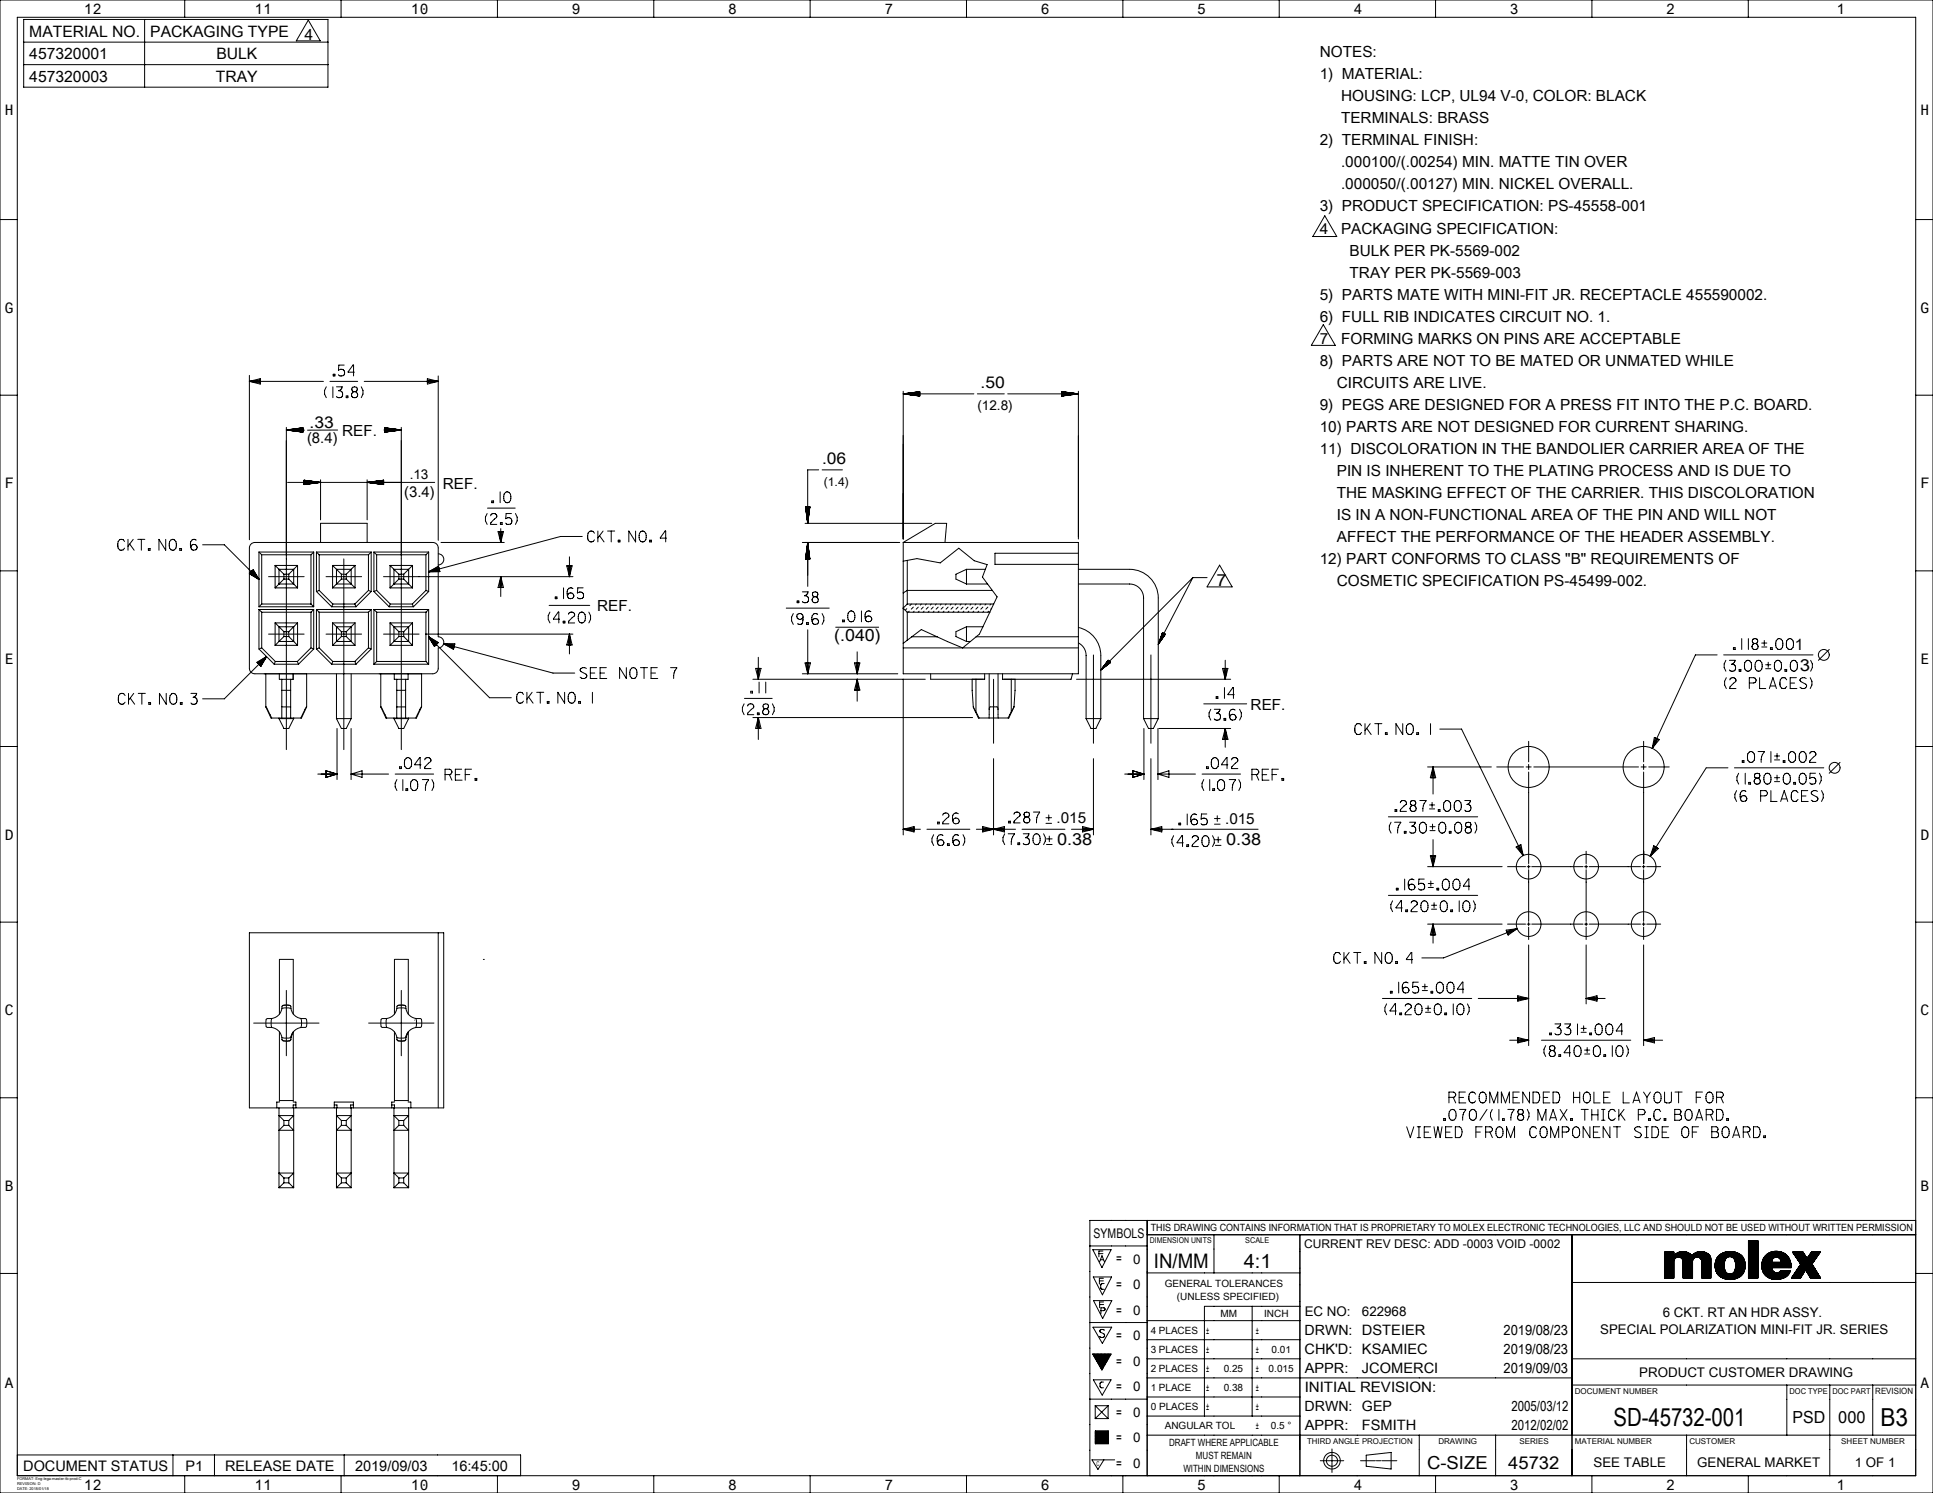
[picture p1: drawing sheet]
<svg xmlns="http://www.w3.org/2000/svg" width="559mm" height="432mm" viewBox="0 0 559 432" stroke-linecap="round" stroke-linejoin="round" font-family="sans-serif">
<defs><g id="words">
<text font-size="7.3" x="466.4" y="412.4">SD-45732-001</text>
<text font-size="7.2" x="543.6" y="412.3">B3</text>
<g font-size="5.8">
<text x="333.6" y="366.8">IN/MM</text>
<text x="359.6" y="366.8">4:1</text>
</g>
<text font-size="5.2" x="412.6" y="424.8">C-SIZE</text>
<text font-size="5.1" x="436" y="424.7">45732</text>
<text font-size="4.9" x="241.1" y="185.4">(.040)</text>
<g font-size="4.8">
<text x="351.6" y="169.5">7</text>
<text x="520.3" y="194.1">3</text>
<text x="305.6" y="244.2">0.38</text>
<text x="354.4" y="244.5">0.38</text>
<text x="518.2" y="411.6">PSD</text>
<text x="531.4" y="411.6">000</text>
</g>
<g font-size="4.7">
<text x="283.5" y="112.3">.50</text>
<text x="89.5" y="123.9">.33</text>
<text x="237.7" y="134.3">.06</text>
</g>
<g font-size="4.5">
<text x="8.5" y="10.6">MATERIAL NO.</text>
<text x="43.4" y="10.6">PACKAGING TYPE</text>
<text x="88" y="11.4">4</text>
<text x="8.5" y="17.1">457320001</text>
<text x="62.5" y="17.1">BULK</text>
<text x="8.5" y="23.6">457320003</text>
<text x="62.4" y="23.6">TRAY</text>
<text x="518.8" y="187.9">1</text>
</g>
<g font-size="4.4">
<text x="381.5" y="16.5">NOTES:</text>
<text x="381.5" y="22.9">1) MATERIAL:</text>
<text x="387.7" y="29.3">HOUSING: LCP, UL94 V-0, COLOR: BLACK</text>
<text x="387.7" y="35.7">TERMINALS: BRASS</text>
<text x="381.5" y="42">2) TERMINAL FINISH:</text>
<text x="387.7" y="48.4">.000100/(.00254) MIN. MATTE TIN OVER</text>
<text x="387.7" y="54.8">.000050/(.00127) MIN. NICKEL OVERALL.</text>
<text x="381.5" y="61.2">3) PRODUCT SPECIFICATION: PS-45558-001</text>
<text x="381.5" y="67.5">4</text>
<text x="387.7" y="67.5">PACKAGING SPECIFICATION:</text>
<text x="390.1" y="73.9">BULK PER PK-5569-002</text>
<text x="390.1" y="80.3">TRAY PER PK-5569-003</text>
<text x="381.5" y="86.7">5) PARTS MATE WITH MINI-FIT JR. RECEPTACLE 455590002.</text>
<text x="381.5" y="93">6) FULL RIB INDICATES CIRCUIT NO. 1.</text>
<text x="381.5" y="99.4">7</text>
<text x="387.7" y="99.4">FORMING MARKS ON PINS ARE ACCEPTABLE</text>
<text x="381.5" y="105.8">8) PARTS ARE NOT TO BE MATED OR UNMATED WHILE</text>
<text x="386.4" y="112.2">CIRCUITS ARE LIVE.</text>
<text x="381.5" y="118.6">9) PEGS ARE DESIGNED FOR A PRESS FIT INTO THE P.C. BOARD.</text>
<text x="381.5" y="124.9">10) PARTS ARE NOT DESIGNED FOR CURRENT SHARING.</text>
<text x="98.9" y="126.2">REF.</text>
<text x="381.5" y="131.3">11) DISCOLORATION IN THE BANDOLIER CARRIER AREA OF THE</text>
<text x="386.4" y="137.7">PIN IS INHERENT TO THE PLATING PROCESS AND IS DUE TO</text>
<text x="128" y="141.3">REF.</text>
<text x="386.4" y="144.1">THE MASKING EFFECT OF THE CARRIER. THIS DISCOLORATION</text>
<text x="386.4" y="150.4">IS IN A NON-FUNCTIONAL AREA OF THE PIN AND WILL NOT</text>
<text x="386.4" y="156.8">AFFECT THE PERFORMANCE OF THE HEADER ASSEMBLY.</text>
<text x="381.5" y="163.2">12) PART CONFORMS TO CLASS &quot;B&quot; REQUIREMENTS OF</text>
<text x="386.4" y="169.6">COSMETIC SPECIFICATION PS-45499-002.</text>
<text x="172.6" y="176.7">REF.</text>
<text x="361.5" y="205.3">REF.</text>
<text x="305.5" y="238.1">.015</text>
<text x="354.2" y="238.4">.015</text>
</g>
<g font-size="4.3">
<text x="88.7" y="128.1">(8.4)</text>
<text x="116.8" y="143.7">(3.4)</text>
</g>
<g font-size="4.2">
<text x="24.3" y="4">12</text>
<text x="73.6" y="4">11</text>
<text x="118.8" y="4">10</text>
<text x="165.3" y="4">9</text>
<text x="210.5" y="4">8</text>
<text x="255.7" y="4">7</text>
<text x="300.9" y="4">6</text>
<text x="346.1" y="4">5</text>
<text x="391.3" y="4">4</text>
<text x="436.5" y="4">3</text>
<text x="481.7" y="4">2</text>
<text x="531" y="4">1</text>
<text x="1.4" y="33.2">H</text>
<text x="555.2" y="33.2">H</text>
<text x="1.4" y="90.4">G</text>
<text x="555.2" y="90.4">G</text>
<text x="1.4" y="141.2">F</text>
<text x="555.2" y="141.2">F</text>
<text x="1.4" y="192">E</text>
<text x="555.2" y="192">E</text>
<text x="1.4" y="242.8">D</text>
<text x="555.2" y="242.8">D</text>
<text x="1.4" y="293.6">C</text>
<text x="555.2" y="293.6">C</text>
<text x="1.4" y="344.4">B</text>
<text x="555.2" y="344.4">B</text>
<text x="1.4" y="401.6">A</text>
<text x="555.2" y="401.6">A</text>
<text x="6.7" y="425.3">DOCUMENT STATUS</text>
<text x="53.6" y="425.3">P1</text>
<text x="65.1" y="425.3">RELEASE DATE</text>
<text x="102.7" y="425.3">2019/09/03</text>
<text x="130.5" y="425.3">16:45:00</text>
<text x="24.3" y="430.8">12</text>
<text x="73.6" y="430.8">11</text>
<text x="118.8" y="430.8">10</text>
<text x="165.3" y="430.8">9</text>
<text x="210.5" y="430.8">8</text>
<text x="255.7" y="430.8">7</text>
<text x="300.9" y="430.8">6</text>
<text x="346.1" y="430.8">5</text>
<text x="391.3" y="430.8">4</text>
<text x="436.5" y="430.8">3</text>
<text x="481.7" y="430.8">2</text>
<text x="531" y="430.8">1</text>
</g>
<g font-size="4.1">
<text x="377.1" y="386.1">DRWN: DSTEIER</text>
<text x="434.7" y="386.1">2019/08/23</text>
<text x="377.1" y="391.6">CHK'D: KSAMIEC</text>
<text x="434.7" y="391.6">2019/08/23</text>
<text x="377.2" y="397.1">APPR:</text>
<text x="393.7" y="397.2">JCOMERCI</text>
<text x="434.7" y="397.1">2019/09/03</text>
<text x="377.2" y="402.7">INITIAL REVISION:</text>
<text x="377.1" y="408.2">DRWN: GEP</text>
<text x="377.2" y="413.7">APPR:</text>
<text x="393.7" y="413.7">FSMITH</text>
<text x="437" y="408.2">2005/03/12</text>
<text x="437" y="413.7">2012/02/02</text>
</g>
<g font-size="3.9">
<text x="282.5" y="118.7">(12.8)</text>
<text x="118.4" y="138.6">.13</text>
<text x="316.2" y="358.1">SYMBOLS</text>
<text x="322.7" y="365.4">=</text>
<text x="327.6" y="365.4">0</text>
<text x="322.7" y="372.8">=</text>
<text x="327.6" y="372.8">0</text>
<text x="322.7" y="380.2">=</text>
<text x="327.6" y="380.2">0</text>
<text x="377.2" y="380.6">EC NO:</text>
<text x="393.7" y="380.6">622968</text>
<text x="480.7" y="380.9">6 CKT. RT AN HDR ASSY.</text>
<text x="322.7" y="387.6">=</text>
<text x="327.6" y="387.6">0</text>
<text x="462.6" y="385.8">SPECIAL POLARIZATION MINI-FIT JR. SERIES</text>
<text x="322.7" y="395">=</text>
<text x="327.6" y="395">0</text>
<text x="473.9" y="398.2">PRODUCT CUSTOMER DRAWING</text>
<text x="322.7" y="402.3">=</text>
<text x="327.6" y="402.3">0</text>
<text x="322.7" y="409.7">=</text>
<text x="327.6" y="409.7">0</text>
<text x="322.7" y="417.1">=</text>
<text x="327.6" y="417.1">0</text>
<text x="322.7" y="424.5">=</text>
<text x="327.6" y="424.5">0</text>
<text x="460.7" y="424.4">SEE TABLE</text>
<text x="490.6" y="424.4">GENERAL MARKET</text>
<text x="536.2" y="424.4">1 OF 1</text>
</g>
<g font-size="3.5">
<text x="238.1" y="140.7">(1.4)</text>
<text x="377" y="360.9">CURRENT REV DESC: ADD -0003 VOID -0002</text>
</g>
<g font-size="2.9">
<text x="332.7" y="356.1">THIS DRAWING CONTAINS INFORMATION THAT IS PROPRIETARY TO MOLEX ELECTRONIC TECHNOLOGIES, LLC AND SHOULD NOT BE USED WITHOUT WRITTEN PERMISSION</text>
<text x="336.7" y="372.2">GENERAL TOLERANCES</text>
<text x="340.2" y="375.9">(UNLESS SPECIFIED)</text>
<text x="352.8" y="380.9">MM</text>
<text x="365.5" y="380.9">INCH</text>
<text x="332.6" y="385.8">4 PLACES</text>
<text x="348.7" y="385.7">±</text>
<text x="363" y="385.7">±</text>
<text x="332.6" y="391.3">3 PLACES</text>
<text x="348.7" y="391.3">±</text>
<text x="363" y="391.3">±</text>
<text x="367.6" y="391.3">0.01</text>
<text x="332.6" y="396.8">2 PLACES</text>
<text x="348.7" y="396.8">±</text>
<text x="353.8" y="396.8">0.25</text>
<text x="363" y="396.8">±</text>
<text x="366.8" y="396.8">0.015</text>
<text x="332.6" y="402.3">1 PLACE</text>
<text x="332.7" y="407.8">0 PLACES</text>
<text x="348.7" y="402.3">±</text>
<text x="348.7" y="407.8">±</text>
<text x="353.8" y="402.3">0.38</text>
<text x="363" y="402.3">±</text>
<text x="363" y="407.8">±</text>
<text x="336.7" y="413.4">ANGULAR TOL</text>
<text x="363" y="413.3">±</text>
<text x="367.4" y="413.4">0.5 °</text>
<text x="338" y="418.3">DRAFT WHERE APPLICABLE</text>
<text x="342.1" y="425.7">WITHIN DIMENSIONS</text>
<text x="345.7" y="422">MUST REMAIN</text>
</g>
<text font-size="2.5" x="542.1" y="403.1">REVISION</text>
<g font-size="2.3">
<text x="332.4" y="359.6">DIMENSION UNITS</text>
<text x="360" y="359.6">SCALE</text>
<text x="455.3" y="403.1">DOCUMENT NUMBER</text>
<text x="517.3" y="403.1">DOC TYPE</text>
<text x="529.7" y="403.1">DOC PART</text>
<text x="377.8" y="417.6">THIRD ANGLE PROJECTION</text>
<text x="415.8" y="417.6">DRAWING</text>
<text x="439.2" y="417.6">SERIES</text>
<text x="455.3" y="417.6">MATERIAL NUMBER</text>
<text x="488.4" y="417.6">CUSTOMER</text>
<text x="532.3" y="417.6">SHEET NUMBER</text>
</g>
<text font-size="1.9" x="317" y="424">C</text>
<g font-size="1.1">
<text x="4.9" y="428.2">FORMAT: Eng-lega-master-tb-prod-C</text>
<text x="4.9" y="429.6">REVISION: D</text>
<text x="4.9" y="431">DATE: 2018/01/18</text>
</g>
</g></defs>
<g fill="none" stroke="#000" stroke-width=".29">
<path d="M0 0h558.8v431.8h-558.8zM5 5h548.8v421.8h-548.8zM6.8 5.6h88v19.6h-88zM6.8 12.2h88M6.8 18.7h88M41.8 5.6v19.6M53.4 0v5M89.1 5.8l3.5 6h-6.9zM98.6 0v5M143.8 0v5M189 0v5M234.2 0v5"/>
<path d="M279.4 0v5M324.6 0v5M369.8 0v5M415 0v5M460.2 0v5M505.4 0v5M0 63.5h5M383 62.4l3.4 6h-6.9zM553.8 63.5h5M382.5 93.9l3.5 6h-6.9zM0 114.3h5M72.1 110.3l3.1-.8v1.6z"/>
<path d="M72.1 110.3l3.1 .4M72.1 110.3h21.4M72.1 108.6v47.5M75.2 109.9l-3.1 .4M94.3 111.9l-.5 1v1.1l.5 1M95.4 110.3h8M96.2 111.9v3.1M96.3 108.2h.5v.5h-.5zM97.3 111.9h1.6a1.38 1.38 0 0 1-1 1.1 1.01 1.01 0 0 1 1.1 1.4 1.01 1.01 0 0 1-1.7 .2M99.5 105.6h-1.5l-.2 1.5a1.12 1.12 0 0 1 1.7 .1 1 1 0 0 1-.3 1.4 1 1 0 0 1-1.4-.2M100.1 114.5h.5v.5h-.5zM102.3 113.3a.88 .88 0 0 0-.5 1.3 .88 .88 0 0 0 1.4 0 .88 .88 0 0 0-.5-1.3"/>
<path d="M102.3 113.3h.4M102.3 113.3l-.5-.3v-.9a1.08 1.08 0 0 1 1.3 0l.1 .9-.5 .3M102.4 107.6h-1.7l1.3-2h.2v3.1M104.4 111.9l.5 1v1.1l-.5 1M105.3 110.3h21.4M123.5 109.5l3.2 .8-3.2 .8zM123.5 109.9l3.2 .4M126.7 108.7v47.6M126.7 110.3l-3.2 .4M261.1 113.9h20.4M261.1 113.2v42.7M261.1 113.9l4.8 .6"/>
<path d="M261.1 113.9l4.8-.6v1.2M261.4 113.9h4.5M261.6 113.8h4.3M262 114h3.9M262.2 113.8h3.7M262.6 114.1h3.3M262.6 113.7h3.3M263.1 114.2h2.8M263.1 113.6h2.8M263.5 114.2h2.4M263.7 113.6h2.2M264.1 114.3h1.8"/>
<path d="M264.3 113.5h1.6M264.7 114.4h1.2M264.9 113.4h1M265.3 114.5h.6M265.4 113.3h.5M265.8 114.5h.1M282.5 113.9h7.8M291.3 113.9h20.4M307 114.5h.1M307 113.3h.4M307 113.4h1M307 113.4l1.6 .1"/>
<path d="M307 113.5l2.1 .1M307 113.6h2.7M307 113.7h3.3M307 113.7l3.7 .1M307 113.8h4.3M307.6 114.5h-.6M308.2 114.4h-1.2M308.8 114.3l-1.8 .1M309.3 114.2l-2.3 .1M309.7 114.2h-2.7M310.3 114.1h-3.3M310.9 114l-3.9 .1"/>
<path d="M311.5 113.9l-4.5 .1M311.7 113.9l-4.7-.6v1.2M311.7 113.9l-4.7 .6M311.7 113.2v42.7M553.8 114.3h5M82.8 124.4h5.2M82.8 124.4l4.7 .6M82.8 123.6v93.2M82.9 124.3h4.6M82.9 124.4h4.6M83.1 139.5h42.6M83.3 124.4h4.2"/>
<path d="M83.5 124.3h4M83.8 124.5h3.7M84 124.2h3.5M84.4 124.6h3.1M84.6 124.1h2.9M85 124.6h2.5M85.2 124h2.3M85.6 124.7h1.9M85.8 124h1.7M86.2 124.8h1.3M86.3 123.9h1.2M86.5 124.9h1"/>
<path d="M86.7 123.8h.8M87.1 124.9h.4M87.3 123.8h.2M87.5 123.7v1.3M87.5 123.7l-4.7 .7M87.9 138.9l4.8 .6-4.8 .6M87.9 138.9v1.2M87.9 138.9h.2M87.9 138.9l.8 .1M87.9 139l1.4 .1M87.9 139.1l2 .1M87.9 139.2h2.5"/>
<path d="M87.9 139.3h2.9M87.9 139.3l3.5 .1M87.9 139.4h4.1M89.3 140h-1.4M89.9 139.9h-2M90.4 139.8l-2.5 .1M90.8 139.8h-2.9M91.4 139.7h-3.5M92 139.6l-4.1 .1M92.6 139.5l-4.7 .1M92.7 138.8v11.6M97.6 124.4h-8.7"/>
<path d="M106.1 138.8v11.6M106.2 139.5h4.7M106.8 139.4h4.1M106.8 139.6h4.1M107.4 139.4h3.5M107.4 139.7h3.5M108 139.3h2.9M108 139.8h2.9M108.4 139.2h2.5M108.4 139.8h2.5M108.9 139.2h2M108.9 139.9h2"/>
<path d="M109.5 139.1h1.4M109.5 140h1.4M110.1 139h.8M110.7 138.9h.2M110.9 138.9l-4.8 .6 4.8 .6M110.9 138.9v1.2M111 124.4h5M111.2 124.1h3M111.2 124.1l3.6 .1M111.2 124.2l4.1 .1M111.2 124.3h4.7M111.2 123.7l4.8 .7"/>
<path d="M111.2 123.7v1.3M111.2 123.7l.3 .1M111.2 123.8h.9M111.2 123.9h1.2M111.2 123.9l1.8 .1M111.2 124h2.4M111.7 124.9l-.5 .1M112.2 124.9h-1M112.6 124.8h-1.4M113.2 124.7l-2 .1M113.8 124.6l-2.6 .1M114.4 124.6h-3.2"/>
<path d="M114.9 124.5h-3.7M115.5 124.4l-4.3 .1M116 124.4l-4.8 .6M116 123.6v93.2M236.7 135.9h-3.2v15.5M237.7 135.9h5.8M36 156.6l-.4-.5-.7-.1a1.53 1.53 0 0 0-.8 2.1l.5 .9a1.08 1.08 0 0 0 1.4-.5M37 156v3.1M37.5 157.4l1.3 1.7M38.5 156l-1.5 2M39.8 156h2.1M40.9 156v3.1"/>
<path d="M42.9 158.6h.5v.5h-.5zM47.9 156v3.1l-1.9-3.1v3.1M49.4 156.1l.7-.1a1.79 1.79 0 0 1 0 3.1h-.3a1.91 1.91 0 0 1-.4-3zM52 158.6h.5v.5h-.5zM56.7 156.2l-.7-.2a1.89 1.89 0 0 0-.4 3h1a.89 .89 0 0 0-.2-1.5 .89 .89 0 0 0-1.2 .9M58.6 157.6h6.3l10 10M72.7 157.2l1-.3h51.4l.7 .2 .7 .6 .2 .8v25.7a1.61 1.61 0 0 1 1.6 1.6 1.61 1.61 0 0 1-1.6 1.6v5.9a1.58 1.58 0 0 1-1.6 1.6h-51.4l-.9-.3-.5-.6-.2-.7v-34.8l.1-.5zM74.9 159.7l.8 .8M74.9 159.7v15.8M74.9 159.7h15.8M88.1 140.1h-.2M88.7 140l-.8 .1"/>
<path d="M90.7 159.7v15.8M90.7 159.7l-.8 .8M91.5 159.7v11.4M91.5 159.7l.8 .8M91.5 159.7h15.8M92.7 156.9v-5.5h13.4v5.5M107.3 159.7v11.4M107.3 159.7l-.8 .8M108.1 159.7v11.4M108.1 159.7l.8 .8M108.1 159.7h15.8M110.1 140h.8"/>
<path d="M110.7 140.1h.2M123.9 159.7l-.8 .8M123.9 159.7v11.4M127.5 156.9h18.3M140.8 148.5l-.5 1.1v1l.5 1.1M140.9 147h8M141.8 149.2a.88 .88 0 0 1 1.1-.7 .88 .88 0 0 1 .6 1.2l-1.6 1.4-.1 .6h1.8M142.2 144.9h.5v.5h-.5zM144.4 153.8h-.4l.8 3.1M144.4 153.8h1.1l-.7 3.1M144.4 153.8l.4 3.1M144.6 142.2v3.2"/>
<path d="M144.7 151.2h.5v.5h-.5zM144.8 153.8h.3l-.3 3.1zM144.8 152.9v4M146.1 142.4l.7-.2a1.79 1.79 0 0 1 0 3.2h-.3a1.92 1.92 0 0 1-.4-3zM147.8 148.5h-1.5l-.1 1.5a1.12 1.12 0 0 1 1.6 .2 1 1 0 0 1-.2 1.4 1 1 0 0 1-1.4-.3M149 148.5l.5 1.1v1l-.5 1.1M168.3 155.2h-6.3l-38.1 10.2M171.8 154.2l-.3-.5-.7-.1a1.53 1.53 0 0 0-.9 2.1l.5 .9a1.08 1.08 0 0 0 1.4-.5M172.8 153.6v3.1M173.3 154.9l1.3 1.8M174.3 153.6l-1.5 2M175.7 153.6h2"/>
<path d="M176.7 153.6v3.1M178.7 156.2h.5v.5h-.5zM183.7 153.6v3.1l-1.9-3.1v3.1M185.3 153.7l.6-.1a1.79 1.79 0 0 1 0 3.1h-.3a1.91 1.91 0 0 1-.3-3zM187.8 156.2h.5v.5h-.5zM192.7 155.6h-1.8l1.4-2h.1v3.1M231.9 156.9h28.2M232.7 151.4h36.7M232.9 146.6h1.2M232.9 146.6l.6 4.8M232.9 146.6h.1M232.9 146.6v.6"/>
<path d="M233 146.6v1.2M233 146.6l.1 1.8M233.1 159.9v1.8M233.1 146.6l.1 2.4M233.2 159.3v2.4M233.2 146.6l.1 2.9M233.3 158.7v3M233.3 146.6v3.5M233.3 158.1v3.6M233.4 146.6v3.9M233.4 157.8v3.9M233.4 146.6l.1 4.5"/>
<path d="M233.5 157.2v4.5M233.5 156.9v12.7M233.5 156.9l-.6 4.8M233.5 156.9l.6 4.8M233.6 157.4v4.3M233.6 146.6v4.3M233.6 158v3.7M233.7 146.6l-.1 3.7M233.7 158.5v3.2M233.8 146.6l-.1 3.1M233.8 159.1v2.6M233.8 146.6v2.5"/>
<path d="M233.8 159.5v2.2M233.9 146.6l-.1 2.2M234 146.6l-.1 1.6M234 146.6v1M234.1 146.6v.4M234.1 146.6l-.6 4.8M261.1 156.9h50.6v38h-50.6zM261.1 156.9l9.3-5.5h3.3l-.5 5.5M0 165.1h5M72.4 165.6l-.3 .3 2.8 1.7M72.4 165.6l.8-.8 1.7 2.8M72.4 165.6l2.5 2"/>
<path d="M72.6 165.4l.3-.3 2 2.5M74.9 176.3h15.8M74.9 175.5h15.8M74.9 176.3l.8 .8M74.9 176.3v11.4M75.7 174.7h14.2M75.7 177.1h14.2M75.7 174.7l-.8 .8M75.7 160.5v14.2M75.7 177.1v10.3M75.7 160.5h14.2M77.6 166.8h10.3"/>
<path d="M79.5 163.5l2.6 2.6M79.5 163.5h6.5M79.5 170h6.5M79.5 163.5v6.5M80.7 164.7h4.2v4.2h-4.2zM82.1 166.1v1.4M82.1 167.5l-2.6 2.5M82.1 166.1h1.4M82.1 167.5h1.4M83.5 166.1v1.4M83.5 167.5l2.5 2.5M86 163.5l-2.5 2.6"/>
<path d="M86 163.5v6.5M89.9 174.7l.8 .8M89.9 160.5v14.2M89.9 177.1v10.3M90.7 176.3v11.4M90.7 176.3l-.8 .8M91.5 176.3l.8 .8M91.5 176.3h15.8M91.5 176.3v11.4M91.5 171.1l4.4 4.4M92.3 160.5v10.3M92.3 177.1v10.3"/>
<path d="M92.3 177.1h14.2M92.3 160.5h14.2M92.3 170.8l3.9 3.9M92.3 170.8l-.8 .3M94.2 166.8h10.3M95.9 175.5h7M96.1 163.5l2.6 2.6M96.1 163.5h6.5M96.1 170h6.5M96.1 163.5v6.5M96.2 174.7h6.4M96.2 174.7l-.3 .8"/>
<path d="M97.3 164.7h4.2v4.2h-4.2zM98.7 166.1v1.4M98.7 166.1h1.4M98.7 167.5h1.4M98.7 167.5l-2.6 2.5M99.4 161.6v55.2M100.1 166.1v1.4M100.1 167.5l2.5 2.5M102.6 174.7l.3 .8M102.6 163.5v6.5M102.6 163.5l-2.5 2.6M106.5 160.5v10.3"/>
<path d="M106.5 177.1v10.3M106.5 170.8l-3.9 3.9M106.5 170.8l.8 .3M107.3 176.3l-.8 .8M107.3 176.3v11.4M107.3 171.1l-4.4 4.4M108.1 176.3h15.8M108.1 171.1l4.4 4.4M108.1 176.3v15.8M108.1 176.3l.8 .8M108.9 177.1h14.2M108.9 170.8l3.9 3.9"/>
<path d="M108.9 170.8l-.8 .3M108.9 160.5v10.3M108.9 177.1v14.2M108.9 160.5h14.2M110.9 166.8h54.7M112.5 175.5h7M112.8 163.5v6.5M112.8 163.5h6.5M112.8 170h6.5M112.8 163.5l2.5 2.6M112.8 174.7h6.4M112.8 174.7l-.3 .8"/>
<path d="M113.9 164.7h4.2v4.2h-4.2zM115.3 167.5l-2.5 2.5M115.3 166.1v1.4M115.3 166.1h1.4M115.3 167.5h1.4M116.7 166.1v1.4M116.7 167.5l2.6 2.5M119.2 174.7l.3 .8M119.3 163.5l-2.6 2.6M119.3 163.5v6.5M123.1 170.8l-3.9 3.9M123.1 170.8l.8 .3"/>
<path d="M123.1 160.5v10.3M123.1 177.1v14.2M123.9 165.4l3-.8 .1 .3zM123.9 176.3l-.8 .8M123.9 176.3v15.8M123.9 171.1l-4.4 4.4M126.7 160.2a1.61 1.61 0 0 1 1.6 1.6 1.61 1.61 0 0 1-1.6 1.6M126.9 164.2l-.2-.4-2.8 1.6M126.9 164.2l-3 1.2M126.9 164.2l.2 1.1-3.2 .1M144.8 166.8v5.7M144.8 166.8l.3 3.1"/>
<path d="M144.8 166.8l.7 3.1h-1.5zM144.8 166.8l-.4 3.1M158.7 175.1h11.8M159 177l-.5 1.1v1l.5 1.1M160.5 172.7h.5v.5h-.5zM161.8 179.1h-1.8l1.4-2.1h.1v3.2M162.8 179.7h.5v.5h-.5zM162.9 170v3.2M163.8 163.6h1.6l-.8 3.2zM164.3 163.6l.3 3.2M164.3 177.7a.88 .88 0 0 1 1.1-.7 .88 .88 0 0 1 .6 1.2l-1.6 1.4-.1 .6h1.8M164.6 161v5.8"/>
<path d="M165 163.6l-.4 3.2M165.6 170.2l-.7-.2a1.89 1.89 0 0 0-.4 3.1l1-.1a.89 .89 0 0 0-.2-1.5 .89 .89 0 0 0-1.2 .9M167.7 177.2l.6-.2a1.79 1.79 0 0 1 0 3.2h-.2a1.92 1.92 0 0 1-.4-3zM168.6 170h-1.6l-.1 1.5a1.12 1.12 0 0 1 1.7 .1 1 1 0 0 1-.3 1.5 1 1 0 0 1-1.4-.3M170.2 177l.5 1.1v1l-.5 1.1M227.3 175.9h12.4M229.3 177.5l-.5 1v1.1l.5 1M230.4 173.8h.5v.5h-.5zM231.9 171.2h1.7a1.38 1.38 0 0 1-1 1.1 1.01 1.01 0 0 1 1.1 1.4 1.01 1.01 0 0 1-1.8 .2M232.1 178.6a.99 .99 0 0 1-1.6 .1 .9 .9 0 0 1 .5-1.3 .9 .9 0 0 1 1.1 .8l-.2 2.2-.5 .2-.8-.2M232.9 161.7h1.2M232.9 161.6v.1"/>
<path d="M232.9 161v.7M233 160.5v1.2M233.9 160.1v1.6M234 160.7v1M234.1 161.2v.5M235.5 172.6a.88 .88 0 0 0-.6 1.3 .88 .88 0 0 0 1.5 0 .88 .88 0 0 0-.6-1.3M235.5 172.6l-.5-.3v-.9a1.08 1.08 0 0 1 1.3 0v.9l-.5 .3M235.5 172.6h.3M236.4 177.7l-.8-.2a1.89 1.89 0 0 0-.4 3h1.1a.89 .89 0 0 0-.2-1.6 .89 .89 0 0 0-1.3 .9M237.7 177.5l.5 1v1.1l-.5 1M243.6 179.3h.5v.5h-.5zM245.6 176.8l.6-.1a1.79 1.79 0 0 1 0 3.1h-.2a1.91 1.91 0 0 1-.4-3z"/>
<path d="M249 176.7v3.1M251.8 176.9l-.8-.2a1.89 1.89 0 0 0-.4 3h1a.89 .89 0 0 0-.1-1.5 .89 .89 0 0 0-1.3 .9M261.1 162.3l4-.7 6.7 1.2 5.4-4.2 4.4 3.6 3.8 1.1-1.4 3.6 4.2 5.7-5.1 10.8-4.8 4-12-5.3-5.2 4M261.1 175.9l1.2 1.2M262.1 176l-.4 .5M262.3 174.7h25M262.3 177.1h23.8M262.3 162.1v12.6M262.3 177.1v8.1M262.3 174.7l-1.2 1.2M262.8 176.8l-.3 .3M263.5 174.7l-.5 .4"/>
<path d="M264 175.6l-.6 .6M264.3 176.8l-.3 .3M264.9 174.7l-.3 .3M265.5 175.6l-.6 .6M265.7 176.8l-.3 .3M266.4 174.7l-.3 .3M266.9 175.6l-.6 .6M267.1 176.8l-.2 .3M267.8 174.7l-.3 .3M268.3 175.6l-.6 .6M268.6 176.8l-.3 .3M269.2 174.7l-.3 .3"/>
<path d="M269.8 175.6l-.6 .6M270 176.8l-.3 .3M270.7 174.7l-.3 .3M271.2 175.6l-.6 .6M271.5 176.8l-.3 .3M272.1 174.7l-.3 .3M272.6 175.6l-.5 .6M272.9 176.8l-.3 .3M273.5 174.7l-.3 .3M274.1 175.6l-.6 .6M274.3 176.8l-.3 .3M275 174.7l-.3 .3"/>
<path d="M275.5 175.6l-.6 .6M275.8 176.8l-.3 .3M276.4 174.7l-.3 .3M277 175.6l-.6 .6M277.2 176.8l-.3 .3M277.8 174.7l-.3 .3M278.4 175.6l-.6 .6M278.6 176.8l-.3 .3M279.3 174.7l-.3 .3M279.4 164.7v4.2M279.4 164.7l-3.1 1.4v1.4l3.1 1.4M279.4 164.7h5.5"/>
<path d="M279.4 168.9h6.1M279.8 175.6l-.6 .6M280.1 176.8l-.3 .3M280.7 174.7l-.3 .3M281.3 175.6l-.6 .6M281.5 176.8l-.3 .3M282.2 174.7l-.3 .3M282.7 175.6l-.6 .6M283 176.8l-.3 .3M283.6 174.7l-.3 .3M284.1 175.6l-.6 .6M284.4 176.8l-.3 .3"/>
<path d="M285 174.7l-.3 .3M285.6 175.6l-.6 .6M285.8 176.8l-.3 .3M286.5 174.7l-.3 .3M286.7 175.9l-.3 .3M286.9 170.8h-24.6l-1.2 .7M311.7 164.7h14.9a8.3 8.3 0 0 1 8.2 8.2v34.9M311.7 168.9h14.9a4 4 0 0 1 4 4v34.9M311.7 160h-24.1v3.2h24.1M344.8 167.1l-26.6 26.7M344.8 167.1l-10 19.3M344.8 167.1h4.1"/>
<path d="M356.2 169.7h-7.3l3.7-6.2 3.6 6.2M553.8 165.1h5M74.9 187.7l4.4 4.4M75.7 187.4l-.8 .3M75.7 187.4l3.9 3.9M76.8 194.9v9.6M77.1 189.9l-2.8 1.7 .8 .8M77.1 189.9l-2 2.5M77.1 189.9l-1.7 2.8-.3-.3M77.1 189.9l-12.2 12.2h-6.3M77.1 189.9l-2.5 2 .2 .2M77.6 183.4h10.3"/>
<path d="M79.3 192.1h7M79.5 186.6h6.5M79.5 180.2h6.5M79.5 180.2v6.4M79.5 180.2l2.6 2.5M79.6 191.3h6.4M79.6 191.3l-.3 .8M80.7 181.3h4.2v4.2h-4.2zM80.7 194.9v1.6h4v-1.6M81.5 196.5v11.2M81.5 199.7h2.5M82.1 184.1h1.4"/>
<path d="M82.1 182.7h1.4M82.1 182.7v1.4M82.1 184.1l-2.6 2.5M83.5 182.7v1.4M83.5 184.1l2.5 2.5M84 196.5v11.2M86 191.3l.3 .8M86 180.2v6.4M86 180.2l-2.5 2.5M88.6 194.9v9.6M89.9 187.4l-3.9 3.9M89.9 187.4l.8 .3"/>
<path d="M90.7 187.7l-4.4 4.4M91.5 187.7l4.4 4.4M92.3 187.4l3.9 3.9M92.3 187.4l-.8 .3M94.2 183.4h10.3M95.9 192.1h7M96.1 186.6h6.5M96.1 180.2h6.5M96.1 180.2l2.6 2.5M96.1 180.2v6.4M96.2 191.3h6.4M96.2 191.3l-.3 .8"/>
<path d="M97.3 181.3h4.2v4.2h-4.2zM97.3 194.9v12.9M98.7 184.1l-2.6 2.5M98.7 184.1h1.4M98.7 182.7v1.4M98.7 182.7h1.4M100.1 182.7v1.4M100.1 184.1l2.5 2.5M101.5 194.9v12.9M102.6 191.3l.3 .8M102.6 180.2l-2.5 2.5M102.6 180.2v6.4"/>
<path d="M106.5 187.4l-3.9 3.9M106.5 187.4l.8 .3M107.3 187.7l-4.4 4.4M108.1 192.1h15.8M108.9 191.3l-.8 .8M108.9 191.3h14.2M110.1 194.9v9.6M110.9 183.4h10.2M112.8 180.2l2.5 2.5M112.8 186.6h6.5M112.8 180.2v6.4M112.8 180.2h6.5"/>
<path d="M113.9 181.3h4.2v4.2h-4.2zM114 194.9v1.6h4v-1.6M114.7 196.5v11.2M114.7 199.7h2.6M115.3 184.1h1.4M115.3 184.1l-2.5 2.5M115.3 182.7h1.4M115.3 182.7v1.4M116.7 184.1l1.4 1.4M116.7 182.7v1.4M117.3 196.5v11.2M118.1 185.5l1.2 1.1"/>
<path d="M119.3 180.2l-2.6 2.5M119.3 180.2v6.4M121.9 194.9v9.6M123 183.4h42.6M123.1 191.3l.8 .8M123.9 184.2l2 2.5 .2-.3M123.9 184.2l17.6 17.6h6.3M123.9 184.2l2.8 1.6-.3 .3M123.9 184.2l2.5 1.9M123.9 184.2l1.7 2.8 .8-.9M128.2 186.2l3 1.2 .1-.4M128.2 186.2l31.7 8.5h6.2"/>
<path d="M128.2 186.2h3.3l-.1 .4M128.2 186.2l3.2 .4-.3 1.2-2.9-1.6M164.6 183.4v5.7M164.6 183.4l.8 3.1h-1.6zM164.6 183.4l-.3 3.1M164.6 183.4l.4 3.1M169.5 193.3a1.11 1.11 0 0 0-1.8 .6l.3 .3 1.4 .8 .2 .6a1.11 1.11 0 0 1-1.9 .3M170.7 194.7h1.2M172.5 193.1h-1.8v3.1h1.9M173.5 194.7h1.3M175.3 193.1h-1.8v3.1h1.9M181.1 193.1v3.1l-2-3.1v3.1"/>
<path d="M182.6 193.2l.6-.1a1.79 1.79 0 0 1 0 3.1h-.2a1.91 1.91 0 0 1-.4-3zM185.1 193.1h2.1M186.2 193.1v3.1M188.2 194.7h1.3M190 193.1h-1.8v3.1h1.9M193.8 193.1l1.8 .1a3.8 3.8 0 0 0-.9 3M217 199.9h.5v.5h-.5zM217.6 196.5h49.9M218.4 193.3h1.6l-.8 3.2zM218.9 193.3l.3 3.2M219.2 190.1v6.4M219.4 197.3v3.1"/>
<path d="M219.6 193.3l-.4 3.2M221.4 197.3v3.1M231.9 194.9h27.6M232.7 191.7h1.6l-.8 3.2zM233.2 191.7l.3 3.2M233.2 180.1h.5v.5h-.5zM233.5 182.2v12.7M233.9 191.7l-.4 3.2M241.6 181.4h12.4M247 191.7h1.6l-.8 3.2zM247.4 191.7l.4 3.2M247.8 188.5v6.4"/>
<path d="M247.8 196.5l.4 3.1M247.8 196.5l-.4 3.1M247.8 196.5l.8 3.1h-1.6zM247.8 196.5v6.3M248.2 191.7l-.4 3.2M261.1 196.4v45.1M261.1 187.4h50.6M263.6 184.2h7.3M279.4 181.3v4.2M279.4 181.3l-3.1 1.4v1.4l3.1 1.4M279.4 185.5h1.1M279.4 181.3h4.7"/>
<path d="M281 196.5l.4 8M282.1 196.5v9.6l-.7-1.6M282.2 184.2h29.5M284.6 194.9v1.6h-15.6v-1.6M286 194.9l-.1 12.8M287.2 196.5v18.5M288.5 194.9l.1 12.8M289.8 194.9v1.6h19.8l.5-1.6M292.3 196.5v9.6l.8-1.7M293.4 196.5l-.3 8M311.2 196.5h44.6M311.7 181.5a8.3 8.3 0 0 1 6.5 8.1v18.2"/>
<path d="M311.7 186a4 4 0 0 1 2.3 3.6v18.2M316.1 189.4v25.6M320.4 191l.6 .6M320.4 191l-2.2 2.8M320.4 191h.1M320.4 191l-.4 .5M320.5 191.1l-.9 .8M320.5 191.1l-1.2 1.3M320.6 191.2l-1.7 1.6M320.6 191.2l-1.9 2M320.7 191.3l-2.5 2.5M320.8 191.4l-2.1 2"/>
<path d="M320.8 191.4l-1.7 1.7M320.9 191.5l-1.3 1.2M320.9 191.5l-.8 .8M321 191.6l-.5 .4M321 191.6l-.2 .2M321 191.6h.1M321 191.6l-2.8 2.2M332.7 189.4v25.6M335.1 185.6l1.2-2.4-1.4 3M336 183l.9 .5M336 183l-1.2 3.4M336 183l-.1 .4"/>
<path d="M336.1 183.1l-.4 .9M336.2 183.1l-.7 1.4M336.2 183.1l-.9 2M336.5 183.3l-1.4 2.7M336.6 183.3l-1.2 2.3M336.6 183.3l-.9 1.8M336.7 183.4l-.6 1.2M336.8 183.4l-.4 .7M336.8 183.4l-.1 .2M336.9 183.5l-2.1 2.9M353.8 193.3h-.4l.8 3.1M353.8 193.3h1.2l-.8 3.1"/>
<path d="M353.8 193.3l.4 3.1M354 198.9v3.1M354.2 193.3h.4l-.4 3.2zM354.2 191v5.4M496.4 189.4h-6.3l-12.5 27M498.3 189.4h25.8M498.9 191l-.5 1v1.1l.5 1M499.1 196l-.5 1v1.1l.5 1M499.9 191h1.7a1.38 1.38 0 0 1-1 1.1 1.01 1.01 0 0 1 1.1 1.4 1.01 1.01 0 0 1-1.8 .2M500.1 196.6a.88 .88 0 0 1 1.1-.6 .88 .88 0 0 1 .5 1.1l-1.5 1.5-.1 .5h1.7M501.1 187.3h.5v.5h-.5zM502.8 193.6h.5v.5h-.5z"/>
<path d="M503.5 184.7v3.1M504.8 191.1l.6-.1a1.79 1.79 0 0 1 0 3.1h-.2a1.92 1.92 0 0 1-.4-3zM505.4 184.7v3.1M505.7 197.5l1.7-.1 .3-.8-.4-.5-.3-.1h-1.3v3.1M507.2 186.1a.88 .88 0 0 0-.6 1.4 .88 .88 0 0 0 1.5 0 .88 .88 0 0 0-.6-1.4M507.2 186.1l-.5-.3v-.9a1.08 1.08 0 0 1 1.3 0v.9l-.5 .3M507.2 186.1h.3M507.9 191.1l.6-.1a1.79 1.79 0 0 1 0 3.1h-.3a1.91 1.91 0 0 1-.3-3zM508.7 196v3.1h1.7M509.3 187.1h1.5M509.3 186h1.5M510 185.2v1.5"/>
<path d="M510.4 193.4h1.5M510.4 192.3h1.5M511.2 191.5v1.5M511.5 199.1l1-3.1 1 3.1M511.7 198.4h1.6M511.8 187.3h.5v.5h-.5zM513.5 191.1l.6-.1a1.79 1.79 0 0 1 0 3.1h-.3a1.92 1.92 0 0 1-.3-3zM513.9 184.8l.6-.1a1.79 1.79 0 0 1 0 3.1h-.3a1.91 1.91 0 0 1-.3-3zM516 193.6h.5v.5h-.5zM516.5 196.6l-.4-.5-.7-.1a1.53 1.53 0 0 0-.8 2.1l.5 .9a1.08 1.08 0 0 0 1.4-.5M516.9 184.8l.6-.1a1.79 1.79 0 0 1 0 3.1h-.2a1.92 1.92 0 0 1-.4-3zM517.5 197.6h1.3"/>
<path d="M518.1 191.1l.6-.1a1.79 1.79 0 0 1 0 3.1h-.3a1.91 1.91 0 0 1-.3-3zM519.3 196h-1.8v3.1h1.9M522.1 196.2a1.11 1.11 0 0 0-1.8 .6l.3 .3 1.4 .8 .2 .6a1.11 1.11 0 0 1-1.9 .3M523.3 196l.5 1v1.1l-.5 1M523.4 191l.5 1v1.1l-.5 1M528.8 187.8l-3.1 3.2M0 215.9h5M36.2 201.2l-.4-.6-.7-.1a1.53 1.53 0 0 0-.9 2.2l.5 .9a1.08 1.08 0 0 0 1.5-.5M37.1 200.5v3.2M37.6 201.9l1.3 1.8M38.7 200.5l-1.6 2M40 200.5h2"/>
<path d="M41 200.5v3.2M43 203.2h.5v.5h-.5zM48.1 200.5v3.2l-2-3.2v3.2M49.6 200.7l.6-.2a1.79 1.79 0 0 1 0 3.2h-.2a1.92 1.92 0 0 1-.4-3zM52.1 203.2h.5v.5h-.5zM55.2 200.5h1.7a1.38 1.38 0 0 1-1.1 1.2 1.01 1.01 0 0 1 1.1 1.4 1.01 1.01 0 0 1-1.7 .2M76.8 204.5l1.7 3.2M76.8 204.5l1.5 3.2h8.8l1.5-3.2M80.7 207.8l1.4 2.9h1.4l1.4-2.9M80.7 207.8h4.2M80.7 207.7v.1M81.5 204.5h2.5"/>
<path d="M84.9 207.7v.1M88.6 204.5l-1.7 3.2M97.3 207.8l1.4 2.9h1.4l1.4-2.9M97.3 207.8h4.2M97.4 210.7v14.8M101.5 210.7v14.8M110.1 204.5l1.7 3.2M110.1 204.5l1.5 3.2h8.8l1.5-3.2M113.9 207.8l1.4 2.9h1.4l1.4-2.9M113.9 207.8h4.2M113.9 207.7v.1M114.7 204.5h2.6"/>
<path d="M117.4 219.3l.7-.2a1.81 1.81 0 0 1 0 3.2h-.3a1.94 1.94 0 0 1-.4-3zM118.1 207.7v.1M121.9 204.5l-1.7 3.2M122.8 219.8a.89 .89 0 0 1 1.1-.7 .89 .89 0 0 1 .6 1.2l-1.6 1.4-.1 .6h1.8M151.3 200.8l-.4-.5-.6-.1a1.53 1.53 0 0 0-.9 2.2l.5 .9a1.08 1.08 0 0 0 1.4-.5M152.3 200.2v3.2M152.8 201.6l1.3 1.8M153.8 200.2l-1.5 2M155.1 200.2h2.1M156.2 200.2v3.2M158.2 202.9h.5v.5h-.5zM163.2 200.2v3.2l-1.9-3.2v3.2"/>
<path d="M164.8 200.4l.6-.2a1.79 1.79 0 0 1 0 3.2h-.3a1.92 1.92 0 0 1-.3-3zM167.3 202.9h.5v.5h-.5zM171.3 200.2v3.2M215.1 203.6l-.5 1v1.1l.5 1M215.2 202h8M216.1 204.2a.88 .88 0 0 1 1.1-.6 .88 .88 0 0 1 .6 1.1l-1.6 1.5-.1 .5h1.8M217.6 207.5h63.6M218.9 206.2h.5v.5h-.5zM219.2 207.5v6.4M219.2 207.5l-.3 3.2M219.2 207.5l.8 3.2h-1.6zM219.2 207.5l.4 3.2"/>
<path d="M221.2 205l-.5-.3v-.9a1.08 1.08 0 0 1 1.3 0v.9l-.5 .3M221.2 205a.88 .88 0 0 0-.6 1.3 .88 .88 0 0 0 1.5 0 .88 .88 0 0 0-.6-1.3M221.2 205h.3M223.3 203.6l.5 1v1.1l-.5 1M282.1 206l.9 1.7M286 205.1l.3-.7h1.9l.3 .7M287.2 219.4v22.1M292.3 206l-.9 1.7M293.1 204.5l-1.5 3.2h-8.8l-1.4-3.2M314 207.8l1.4 2.9h1.4l1.4-2.9M314 207.8h4.2M316.1 219.4v22.1"/>
<path d="M330.6 207.8l1.4 2.9h1.4l1.4-2.9M330.6 207.8h4.2M330.7 210.7v14.8M332.7 219.4v22.1M334.7 210.7v14.8M335 210.7h20.8M348 203.6h12.4M350 205.1l-.5 1.1v1l.5 1.1M350.7 219.3l.6-.2a1.81 1.81 0 0 1 0 3.2h-.2a1.94 1.94 0 0 1-.4-3zM351 205.1h1.7a1.38 1.38 0 0 1-1 1.2 1.01 1.01 0 0 1 1.1 1.3 1.01 1.01 0 0 1-1.8 .3M351.6 201.5h.5v.5h-.5zM353.8 207.8h.5v.5h-.5z"/>
<path d="M354.2 210.7l.8 3.1h-1.6zM354.2 210.7l-.4 3.1M354.2 210.7l.4 3.1M354.2 210.7v5.4M356 219.8a.89 .89 0 0 1 1.1-.7 .89 .89 0 0 1 .6 1.2l-1.6 1.4-.1 .6h1.8M356.8 200.9h-1.8l1.4-2h.2v3.1M357.1 205.4l-.8-.3a1.89 1.89 0 0 0-.4 3.1h1a.89 .89 0 0 0-.1-1.6 .89 .89 0 0 0-1.3 .9M358.3 205.1l.5 1.1v1l-.5 1.1M393.6 209.9l-.4-.5-.6-.1a1.53 1.53 0 0 0-.9 2.1l.5 .9a1.08 1.08 0 0 0 1.4-.5M394.6 209.3v3.1M395.1 210.7l1.3 1.7M396.1 209.3l-1.5 2"/>
<path d="M397.4 209.3h2.1M398.5 209.3v3.1M400.5 211.9h.5v.5h-.5zM405.5 209.3v3.1l-1.9-3.1v3.1M407 209.4l.7-.1a1.79 1.79 0 0 1 0 3.1h-.3a1.92 1.92 0 0 1-.4-3zM409.6 211.9h.5v.5h-.5zM413.5 209.3v3.1M416.2 210.9h6.3l17.8 36.5M441.9 214.4v5.9M475.1 214.4v5.9M478.6 213.4l.3 .2-1.3 2.8zM479.3 213.7l-1.1-.4-.6 3.1"/>
<path d="M479.3 213.7l-1.7 2.7M479.3 213.8l.4 .1-2.1 2.5M505.7 217.5l.6-.1a1.79 1.79 0 0 1 0 3.1h-.2a1.92 1.92 0 0 1-.4-3zM508.2 217.4l1.8 .1a3.8 3.8 0 0 0-.9 3M511.9 217.4v3.1M513 219.8h1.5M513 218.6h1.5M513.7 217.9v1.5M517.6 217.5l.6-.1a1.79 1.79 0 0 1 0 3.1h-.3a1.92 1.92 0 0 1-.3-3zM520.6 217.5l.6-.1a1.79 1.79 0 0 1 0 3.1h-.2a1.91 1.91 0 0 1-.4-3zM523.2 218a.88 .88 0 0 1 1.1-.6 .88 .88 0 0 1 .5 1.1l-1.5 1.5-.1 .5h1.7M553.8 215.9h5"/>
<path d="M91.9 223.9h5.5M94.3 222.9l3.1 1-3.1 .9zM101.5 223.9l3.2-1v1.9zM101.5 223.9h10.8M114.2 223.9h11.2M114.7 225.5l-.5 1v1.1l.5 1M115.5 221.8h.5v.5h-.5zM116.5 225.5v3.1M117.4 228.1h.5v.5h-.5zM119.2 225.6l.6-.1a1.81 1.81 0 0 1 0 3.1h-.2a1.94 1.94 0 0 1-.4-3zM121.7 221.2h-1.8l1.4-2.1h.2v3.2M122.1 225.5l1.8 .1a3.9 3.9 0 0 0-.9 3"/>
<path d="M124.9 225.5l.5 1v1.1l-.5 1M128.7 224h1.2M129.9 224l.7 1.6M129.9 224l.4-.1 .3-.5-.3-.8-1.6-.1v3.1M131.6 224h1.3M133.5 222.5h-1.9v3.1h2M134.5 224h1.3M136.3 222.5h-1.8v3.1M137.3 225.1h.5v.5h-.5zM261.1 239.8l3.1-.7v1.5zM261.1 239.8l3.1 .4M264.2 239.5l-3.1 .3"/>
<path d="M266.1 239.8h-5M268 239.8h12.4M271 237.8h.5v.5h-.5zM272.5 235.8a.88 .88 0 0 1 1.1-.7 .88 .88 0 0 1 .6 1.2l-1.6 1.4-.1 .6h1.8M277 235.3l-.7-.2a1.89 1.89 0 0 0-.4 3.1l1-.1a.89 .89 0 0 0-.2-1.5 .89 .89 0 0 0-1.2 .9M282.3 239.8h11.3M284.1 239.1l3.1 .7-3.1 .8zM284.1 239.5l6.3 .7M287.2 239.8l3.2-.7v1.5zM290.4 239.5l-6.3 .7M291.6 237.5h.5v.5h-.5zM293.1 235.5a.88 .88 0 0 1 1.1-.6 .88 .88 0 0 1 .6 1.1l-1.6 1.5-.1 .5h1.8"/>
<path d="M295.5 239.8h12.4M296.6 236.3l-.5-.3 .1-.9a1.08 1.08 0 0 1 1.3 0v.9l-.5 .3M296.6 236.3a.88 .88 0 0 0-.5 1.3 .88 .88 0 0 0 1.4 0 .88 .88 0 0 0-.5-1.3M296.6 236.3h.4M298.7 234.9l1.8 .1a3.8 3.8 0 0 0-.9 3M302.4 236.5h1.6M302.4 238.1h1.6M303.2 235.7v1.6M309.7 239.8h6.4M313 239.1l3.1 .7-3.1 .8zM313 239.5l3.1 .3M316.1 239.8l-3.1 .4"/>
<path d="M325.1 223.9h5.6M327.5 222.9l3.2 1-3.2 .9zM332.7 239.8l3.2-.7v1.5zM332.7 239.8l3.2 .4M334.7 223.9l3.2-1v1.9zM334.7 223.9h10.9M335.9 239.5l-3.2 .3M340.8 238.1h.5v.5h-.5zM343.2 235.4v3.2M345.9 235.6l-.7-.2a1.89 1.89 0 0 0-.4 3.1l1-.1a.89 .89 0 0 0-.2-1.5 .89 .89 0 0 0-1.2 .9M347.5 223.9h11.1M348 225.5l-.5 1v1.1l.5 1"/>
<path d="M348.8 221.8h.5v.5h-.5zM348.9 235.4h-1.6l-.1 1.5a1.12 1.12 0 0 1 1.7 .2 1 1 0 0 1-.3 1.4 1 1 0 0 1-1.4-.3M349.7 225.5v3.1M350.6 228.1h.5v.5h-.5zM351.1 236.7h1.6M351.1 238.4h1.6M351.9 235.9v1.7M352.5 225.6l.6-.1a1.81 1.81 0 0 1 0 3.1h-.3a1.94 1.94 0 0 1-.3-3zM354.9 221.2h-1.8l1.4-2.1h.2v3.2M355.3 225.5l1.8 .1a3.9 3.9 0 0 0-.9 3M358.1 225.5l.5 1v1.1l-.5 1M361.9 224h1.3"/>
<path d="M363.2 224l.7 1.6M363.2 224l.4-.1 .3-.5-.3-.8-1.7-.1v3.1M363.7 239.8h-31M364.9 224h1.3M366.7 222.5h-1.8v3.1h1.9M367.7 224h1.3M369.6 222.5h-1.9v3.1M370.6 225.1h.5v.5h-.5zM401.4 236.2h25.8M402.1 237.8l-.5 1v1.1l.5 1M403.1 237.8l1.8 .1a3.8 3.8 0 0 0-.9 3M403.3 234.2h.5v.5h-.5z"/>
<path d="M404.8 232.2a.88 .88 0 0 1 1.1-.7 .88 .88 0 0 1 .6 1.2l-1.6 1.4-.1 .6h1.8M407.5 237.8h1.7a1.38 1.38 0 0 1-1.1 1.1 1.01 1.01 0 0 1 1.1 1.4 1.01 1.01 0 0 1-1.7 .3M408.3 232.9a.88 .88 0 0 0-.5 1.4 .88 .88 0 0 0 1.4 0 .88 .88 0 0 0-.5-1.4M408.3 232.9l-.5-.2v-1a1.08 1.08 0 0 1 1.4 0v1l-.5 .2M408.3 232.9h.4M410.4 231.5l1.8 .1a3.8 3.8 0 0 0-.9 3.1M410.8 238l.7-.2a1.79 1.79 0 0 1 0 3.1h-.3a1.92 1.92 0 0 1-.4-2.9zM412.7 221.8h18.4M413.3 233.9h1.4M413.3 232.8h1.4M413.4 239.1h1.5M414 232.1v1.5"/>
<path d="M414.1 238.3v1.5M414.3 221.8v7.8M414.3 221.8l-.8 3.1h.4M414.3 221.8l.7 3.1h-1.1M414.3 221.8l-.4 3.1M414.3 221.8l.3 3.1h-.3M415.8 234.2h.5v.5h-.5zM416.4 238l.6-.2a1.79 1.79 0 0 1 0 3.1h-.2a1.91 1.91 0 0 1-.4-2.9zM417.8 231.7l.6-.2a1.79 1.79 0 0 1 0 3.2h-.2a1.91 1.91 0 0 1-.4-3zM420.9 231.7l.6-.2a1.79 1.79 0 0 1 0 3.2h-.2a1.91 1.91 0 0 1-.4-3zM421 238l.6-.2a1.79 1.79 0 0 1 0 3.1h-.2a1.92 1.92 0 0 1-.4-2.9zM423.4 231.5h1.7a1.38 1.38 0 0 1-1 1.2 1.01 1.01 0 0 1 1.1 1.3 1.01 1.01 0 0 1-1.8 .3"/>
<path d="M424.3 239.2a.88 .88 0 0 0-.6 1.4 .88 .88 0 0 0 1.5 0 .88 .88 0 0 0-.6-1.4M424.3 239.2l-.5-.3v-.9a1.08 1.08 0 0 1 1.3 0v.9l-.5 .3M424.3 239.2h.3M426.4 237.8l.5 1v1.1l-.5 1M432.7 221.8h7.7M441.2 221.8h1.4M441.9 221.1v1.5M441.9 223.3v26.5M443.4 221.8h30.3M474.4 221.8h1.5M475.1 221.1v1.5M475.1 223.3v26.5"/>
<path d="M476.6 221.8h6M499.5 222.1h-6.3l-16.1 25.5M501.4 222.1h25.8M502 228.7l-.5 1v1.1l.5 1M502.6 223.6l-.5 1.1v1l.5 1.1M503.7 220h.5v.5h-.5zM504.5 223.6v3.2M504.7 228.9l-.7-.2a1.89 1.89 0 0 0-.4 3h1a.89 .89 0 0 0-.2-1.5 .89 .89 0 0 0-1.2 .8M505.6 226.3h.5v.5h-.5zM507.8 225a.88 .88 0 0 0-.6 1.4 .88 .88 0 0 0 1.5 0 .88 .88 0 0 0-.6-1.4M507.8 225l-.5-.2v-.9a1.08 1.08 0 0 1 1.3 0l.1 .9-.6 .2M507.8 225h.3"/>
<path d="M509 230.2l1.6-.1 .3-.8-.3-.5-.4-.1h-1.2v3.1M510.4 223.8l.6-.2a1.79 1.79 0 0 1 0 3.2h-.2a1.91 1.91 0 0 1-.4-3zM511.9 228.7v3.1h1.8M513 224.9h1.5M513 226.1h1.5M513.7 224.2v1.5M514.8 231.8l1-3.1 1 3.1M515 231.1h1.6M515.5 220h.5v.5h-.5zM516 223.8l.6-.2a1.79 1.79 0 0 1 0 3.2h-.2a1.92 1.92 0 0 1-.4-3zM518.6 226.3h.5v.5h-.5zM519.8 229.3l-.4-.5-.7-.1a1.53 1.53 0 0 0-.9 2.1l.5 .9a1.08 1.08 0 0 0 1.5-.5"/>
<path d="M520.6 223.8l.6-.2a1.79 1.79 0 0 1 0 3.2h-.2a1.91 1.91 0 0 1-.4-3zM520.8 230.2h1.3M522.6 228.7h-1.8v3.1h1.9M524.8 223.6h-1.5l-.1 1.5a1.12 1.12 0 0 1 1.6 .2 1 1 0 0 1-.2 1.4 1 1 0 0 1-1.4-.3M525.4 228.9a1.11 1.11 0 0 0-1.8 .5l.3 .4 1.4 .7 .2 .7a1.11 1.11 0 0 1-1.9 .2M526 223.6l.5 1.1v1l-.5 1.1M526.6 228.7l.5 1v1.1l-.5 1M531.9 220.5l-3.1 3.1M269.9 241.4l-.5 1v1.1l.5 1M272.6 241.6l-.8-.2a1.89 1.89 0 0 0-.4 3h1.1a.89 .89 0 0 0-.2-1.5 .89 .89 0 0 0-1.3 .9M273.9 244.1h.5v.4h-.5zM277.1 241.6l-.8-.2a1.89 1.89 0 0 0-.4 3h1.1a.89 .89 0 0 0-.2-1.5 .89 .89 0 0 0-1.3 .9"/>
<path d="M278.4 241.4l.5 1v1.1l-.5 1M290.4 241.1l-.5 1.1v1l.5 1.1M291.5 241.1l1.7 .2a3.8 3.8 0 0 0-.9 3M294.3 243.8h.5v.5h-.5zM295.8 241.1h1.7a1.38 1.38 0 0 1-1.1 1.2 1.01 1.01 0 0 1 1.1 1.4 1.01 1.01 0 0 1-1.7 .2M299.1 241.3l.7-.2a1.79 1.79 0 0 1 0 3.2h-.3a1.91 1.91 0 0 1-.4-3zM301.7 241.1l.5 1.1v1l-.5 1.1M302.5 242.6h1.6M302.5 244.2h1.6M303.3 241.8v1.6M339.3 241.7l-.5 1v1.1l.5 1M342.1 243.8h-1.8l1.4-2.1h.1v3.1"/>
<path d="M343.1 244.3h.5v.5h-.5zM344.6 242.3a.88 .88 0 0 1 1.1-.6 .88 .88 0 0 1 .6 1.1l-1.6 1.5-.1 .5h1.8M348 241.8l.6-.1a1.79 1.79 0 0 1 0 3.1h-.2a1.91 1.91 0 0 1-.4-3zM350.5 241.7l.5 1v1.1l-.5 1M351.3 242.9h1.7M351.3 244.5h1.7M352.2 242.1v1.6M401.4 259h25.8M403.7 256.9h.5v.5h-.5zM406 240.5h.5v.4h-.5zM406.1 254.3v3.1M408.8 254.5l-.8-.2a1.89 1.89 0 0 0-.4 3h1.1a.89 .89 0 0 0-.2-1.6 .89 .89 0 0 0-1.3 .9"/>
<path d="M411.7 254.3h-1.5l-.1 1.4a1.12 1.12 0 0 1 1.6 .2 1 1 0 0 1-.2 1.4 1 1 0 0 1-1.4-.3M412.7 250.7h21.5M412.9 255.5h1.5M412.9 256.7h1.5M413.4 240.2h1.5M413.6 254.8v1.5M413.9 247.5h-.4l.8 3.2M413.9 247.5l.4 3.2M413.9 247.5h1.1l-.7 3.1M414.3 242.8v7.9M414.3 247.5h.3l-.3 3.2zM415.4 256.9h.5v.5h-.5z"/>
<path d="M417.5 254.4l.6-.1a1.79 1.79 0 0 1 0 3.1h-.3a1.91 1.91 0 0 1-.3-3zM419 240.5h.5v.4h-.5zM420.5 254.4l.6-.1a1.79 1.79 0 0 1 0 3.1h-.2a1.92 1.92 0 0 1-.4-3zM424.9 256.3h-1.8l1.4-2h.1v3.1M435.8 250.7h5.2M438.6 244.8l.4-.2 1.3 2.9zM439.3 244.5l-1 .5 2 2.4M439.3 244.5l1 2.9M439.3 244.5l.4-.2 .6 3.1M441.5 250.7h.9M441.9 250.2v.9M441.9 251.5v15"/>
<path d="M442.8 250.7h14.8M458.1 250.7h.9M458.5 246.2v3.6M458.5 250.2v.9M458.5 251.5v15M459.4 250.7h14.9M474.7 250.7h.9M475.1 250.2v.9M475.1 251.5v15M476 250.7h4.1M478.4 244.8l.3 .2-1.6 2.6zM479 245.2l-1.9 2.4"/>
<path d="M479 245.2l-.9-.6-1 3M479 245.2l.4 .2-2.3 2.2M0 266.7h5M72.1 269.8h56.2v50.6h-56.2zM126.7 269.8v50.6M139.7 277.5h.1M387.5 276.1l-.4-.5-.6-.1a1.53 1.53 0 0 0-.9 2.1l.5 .9a1.08 1.08 0 0 0 1.4-.5M388.5 275.5v3.1M389 276.8l1.3 1.8M390 275.5l-1.5 2M391.3 275.5h2.1M392.4 275.5v3.1"/>
<path d="M394.4 278.1h.5v.5h-.5zM399.4 275.5v3.1l-1.9-3.1v3.1M400.9 275.6l.7-.1a1.79 1.79 0 0 1 0 3.1h-.3a1.92 1.92 0 0 1-.4-3zM402.6 260.5l-.5 1.1v1l.5 1.1M403.5 278.1h.5v.5h-.5zM405.4 262.6h-1.8l1.4-2.1h.1v3.2M406.4 263.2h.5v.5h-.5zM407.9 261.2a.88 .88 0 0 1 1.1-.6 .88 .88 0 0 1 .6 1.1l-1.6 1.4-.1 .6h1.8M408.3 277.5h-1.7l1.3-2h.2v3.1M411.3 260.7l.6-.2a1.79 1.79 0 0 1 0 3.2h-.3a1.91 1.91 0 0 1-.3-3zM412.7 267.3h21.5M413.8 261.8h1.5"/>
<path d="M413.8 263h1.5M414.3 267.3v5.5M414.3 267.3l.7 3.1h-1.1M414.3 267.3l-.4 3.1M414.3 267.3l-.8 3.1h.4M414.3 267.3l.3 3.1h-.3M414.6 261.1v1.5M416.9 260.7l.6-.2a1.79 1.79 0 0 1 0 3.2h-.3a1.91 1.91 0 0 1-.3-3zM419.4 263.2h.5v.5h-.5zM421.8 260.5v3.2M423.4 260.7l.6-.2a1.79 1.79 0 0 1 0 3.2h-.2a1.92 1.92 0 0 1-.4-3zM425.9 260.5l.5 1.1v1l-.5 1.1"/>
<path d="M435.8 267.3h5.2M438.6 268.6l-2.6 1.9-.4-1.1M438.6 268.6l-3.2 .4 .2 .4M438.6 268.6l-3 .8M438.6 268.6l-2.8 1.5-.1-.4M438.6 268.6l-21.3 8.4h-6.3M441.5 267.3h.9M441.9 266.8v.9M441.9 268.2v3.5M441.9 273.3v29.1M442.8 267.3h14.8M458.1 267.3h.9"/>
<path d="M458.5 266.8v.9M458.5 268.2v3.5M458.5 273.3v17M459.4 267.3h14.9M474.7 267.3h.9M475.1 266.8v.9M475.1 268.2v3.5M475.1 273.3v29.1M476 267.3h4.1M553.8 266.7h5M73.3 295.9h18.9M77 294.7l1.6-.1-.2 1 .2 1.6-1.5-.1a3.2 3.2 0 0 1-.1-2.4z"/>
<path d="M78.6 297.2l1.4 .5 .8 .8M80.8 293.3v-15.8h4v15.8M80.8 298.5v20M80.8 298.5l.7 1.6M80.8 293.3l-.8 .7-1.4 .6M81.5 291.7l1.6-.2 1 .2M81.5 291.7l-.7 1.6M81.5 291.2v.5M81.5 291.2h.1M81.7 290.9l-.2 .3M81.7 290.9l1.3-.2 .9 .2M81.7 290.9l1.1-.2 1.1 .2"/>
<path d="M82.8 286.4v18.9M83.9 290.9l.2 .3M84.1 291.2v.5M84.1 291.2h.1M84.1 291.7l.7 1.6M84.8 298.5v20M84.8 298.5l-.7 1.6M84.8 293.3l.8 .7 1.4 .6M87 294.6h1.4a2.76 2.76 0 0 1 0 2.5l-1.4 .1M87 297.2l-1.4 .5-.8 .8M87 294.6l.2 1-.2 1.6M106.6 295.9h18.9"/>
<path d="M111.8 294.6h-1.4a2.76 2.76 0 0 0 0 2.5l1.4 .1M111.8 294.6l-.2 1 .2 1.6M111.8 297.2l1.5 .5 .7 .8M114 298.5l.7 1.6M114 293.3l-.7 .7-1.5 .6M114 293.3v-15.8h4v15.8M114 298.5v20M114.7 291.7l-.7 1.6M114.7 291.7l1.6-.2 1 .2M114.7 291.2v.5M114.7 291.2h.1M114.9 290.9l1.3-.2 1 .2"/>
<path d="M114.9 290.9l1.1-.2 1.2 .2M114.9 290.9l-.2 .3M116 286.4v18.9M117.2 290.9l.1 .3M117.3 291.2v.5M117.3 291.2h.1M117.3 291.7l.7 1.6M118 293.3l.8 .7 1.4 .6M118 298.5l-.7 1.6M118 298.5v20M119.9 295h.1M120.2 297.2l-1.4 .5-.8 .8"/>
<path d="M120.2 294.6h1.4a2.76 2.76 0 0 1 0 2.5l-1.4 .1M120.2 294.6l.2 1-.2 1.6M399.6 288.8h25.9M400.8 290.3l-.4 1.1v1l.4 1.1M401.9 286.7h.5v.5h-.5zM403.6 292.4h-1.7l1.3-2.1h.2v3.2M404.3 284.1v3.1M404.7 293h.5v.5h-.5zM406.2 291a.88 .88 0 0 1 1.1-.6 .88 .88 0 0 1 .6 1.1l-1.6 1.4-.1 .6h1.8M407.1 284.3l-.8-.2a1.89 1.89 0 0 0-.4 3h1a.89 .89 0 0 0-.1-1.5 .89 .89 0 0 0-1.3 .8M409.6 290.5l.6-.2a1.79 1.79 0 0 1 0 3.2h-.3a1.91 1.91 0 0 1-.3-3zM410 284.1h-1.5l-.2 1.4a1.12 1.12 0 0 1 1.7 .2 1 1 0 0 1-.3 1.4 1 1 0 0 1-1.4-.3"/>
<path d="M411.2 286.5h1.4M411.2 285.3h1.4M411.9 284.6v1.5M412.1 291.6h1.5M412.1 292.8h1.5M412.8 290.9v1.5M413.7 286.7h.5v.5h-.5zM415.1 290.5l.7-.2a1.79 1.79 0 0 1 0 3.2h-.3a1.92 1.92 0 0 1-.4-3zM415.7 284.2l.7-.1a1.79 1.79 0 0 1 0 3.1h-.3a1.92 1.92 0 0 1-.4-3zM417.7 293h.5v.5h-.5zM418.8 284.2l.6-.1a1.79 1.79 0 0 1 0 3.1h-.2a1.91 1.91 0 0 1-.4-3zM420.1 290.3v3.2"/>
<path d="M421.7 290.5l.6-.2a1.79 1.79 0 0 1 0 3.2h-.3a1.92 1.92 0 0 1-.3-3zM423.1 286.1h-1.8l1.4-2h.2v3.1M424.2 290.3l.5 1.1v1l-.5 1.1M427.3 288.8h14.6M438.8 288l3.1 .8-3.1 .8zM438.8 288.4l3.1 .4M441.9 288.8l-3.1 .3M448 298.8h.5v.5h-.5zM449.5 296.1h1.7a1.38 1.38 0 0 1-1.1 1.2 1.01 1.01 0 0 1 1.1 1.3 1.01 1.01 0 0 1-1.7 .3M452.3 296.1h1.7a1.38 1.38 0 0 1-1 1.2 1.01 1.01 0 0 1 1.1 1.3 1.01 1.01 0 0 1-1.8 .3M456 296.1v3.2M457.1 297.4h1.5"/>
<path d="M457.1 298.6h1.5M457.8 296.7v1.5M458.5 288.8l3.2-.8v1.6zM458.5 288.8l3.2 .3M459.6 298.8h.5v.5h-.5zM461.6 296.3l.7-.2a1.79 1.79 0 0 1 0 3.2h-.3a1.91 1.91 0 0 1-.4-3zM461.7 288.4l-3.2 .4M464 288.8h-5.5M464.7 296.3l.6-.2a1.79 1.79 0 0 1 0 3.2h-.2a1.91 1.91 0 0 1-.4-3zM469 298.2h-1.7l1.3-2.1h.2v3.2M0 317.5h5M80.8 318.7h-.8v1.7"/>
<path d="M80.8 318.3h4M81.5 300.1l1 .2 1.6-.2M81.5 300.1l.2 .8M81.7 300.9l.9 .2 1.3-.2M81.7 300.9l1.1 .2 1.1-.2M84.1 300.1l-.2 .8M84.8 318.7h.7v1.7M85.5 319.6h-.7v.8M96.6 319.6h.8v.8M102.2 319.6h-.8v.8M113.2 319.6h.8v.8M114 318.7h-.8v1.7"/>
<path d="M114 318.3h4M114.7 300.1l1.1 .2 1.5-.2M114.7 300.1l.2 .8M114.9 300.9l1 .2 1.3-.2M114.9 300.9l1.1 .2 1.2-.2M117.3 300.1l-.1 .8M118 318.7h.8v1.7M418.9 317.4h1.2M420.1 317.4l.7 1.6M420.1 317.4l.4-.1 .3-.5-.3-.8-1.6-.2v3.2M421.8 317.4h1.3M423.6 315.8h-1.8v3.2h1.9"/>
<path d="M426.6 316.5l-.4-.6-.7-.1a1.53 1.53 0 0 0-.8 2.2l.4 .9a1.08 1.08 0 0 0 1.5-.5M428.1 316l.6-.2a1.79 1.79 0 0 1 0 3.2h-.2a1.91 1.91 0 0 1-.4-3zM430.7 319v-3.2l1.1 3.2 1.2-3.2v3.2M434 319v-3.2l1.2 3.2 1.1-3.2v3.2M436.4 300.8h5.5M437.4 317.4h1.3M438.8 300.1l3.1 .8-3.1 .7zM438.8 300.5l3.1 .4M439.2 315.8h-1.8v3.2h1.9M441.9 300.9l-3.1 .3M442.2 315.8v3.2l-2-3.2v3.2M443.2 315.8h1.1a1.92 1.92 0 0 1 0 3.2h-1.1z"/>
<path d="M445.6 300.8h25.8M446.1 317.4h1.3M446.8 302.4l-.5 1.1v1l.5 1.1M447.9 315.8h-1.8v3.2h2M448.6 303.8a.88 .88 0 0 0-.6 1.4 .88 .88 0 0 0 1.5 0 .88 .88 0 0 0-.6-1.4M448.6 303.8l-.6-.2 .1-1a1.08 1.08 0 0 1 1.3 0v1l-.5 .2M448.6 303.8h.3M449 315.8h1.1a1.92 1.92 0 0 1 0 3.2h-1.1zM450.7 305.1h.5v.5h-.5zM454 304.5h-1.8l1.4-2.1h.2v3.2M454.9 317.4h1.8M454.9 315.8v3.2"/>
<path d="M455.5 302.6l.7-.2a1.79 1.79 0 0 1 0 3.2h-.3a1.91 1.91 0 0 1-.4-3zM456.7 315.8v3.2M458.1 304.8h1.5M458.1 303.7h1.5M458.2 316l.6-.2a1.79 1.79 0 0 1 0 3.2h-.2a1.91 1.91 0 0 1-.4-3zM458.8 303v1.4M460.8 315.8v3.2h1.8M461.1 302.6l.6-.2a1.79 1.79 0 0 1 0 3.2h-.2a1.91 1.91 0 0 1-.4-3zM463.6 317.4h1.3M463.7 305.1h.5v.5h-.5zM465.4 315.8h-1.8v3.2h1.9M466.1 302.4v3.2"/>
<path d="M467.7 302.6l.6-.2a1.79 1.79 0 0 1 0 3.2h-.3a1.91 1.91 0 0 1-.3-3zM469.2 315.8v3.2h1.8M470.2 302.4l.5 1.1v1l-.5 1.1M472.1 319l1-3.2 1 3.2M472.3 318.2h1.6M475.1 315.8l1 1.6M475.1 300.9l3.2-.8v1.5zM475.1 300.9l3.2 .3M476.1 317.4v1.6M477.1 315.8l-1 1.6M478.3 300.5l-3.2 .4M478.7 316l.6-.2a1.79 1.79 0 0 1 0 3.2h-.3a1.91 1.91 0 0 1-.3-3z"/>
<path d="M480.6 300.8l-5.5 .1M481.2 315.8v2.5l.1 .5 .4 .2 1.3-.2 .2-3M484.2 315.8h2.1M485.3 315.8v3.2M490.3 317.4h1.3M492.2 315.8h-1.9v3.2M493.7 316l.6-.2a1.79 1.79 0 0 1 0 3.2h-.2a1.92 1.92 0 0 1-.4-3zM496.2 317.4l1.7-.1 .3-.8-.3-.5-.4-.2h-1.3v3.2M497.5 317.4l.7 1.6M553.8 317.5h5M80.7 320.4v23.1M82.1 324.1v1.4"/>
<path d="M82.1 325.5l-1.4 1.4h4.2l-1.4-1.4M82.1 325.5h1.4M82.1 324.1h1.4M83.5 324.1l1.4-1.5h-4.2l1.4 1.5M83.5 324.1v1.4M84.9 320.4v23.1M96.6 320.4v-1.7h5.6v1.7M97.3 320.4v23.1M98.7 324.1v1.4M98.7 325.5l-1.4 1.4h4.2l-1.4-1.4M98.7 325.5h1.4M98.7 324.1h1.4"/>
<path d="M100.1 324.1v1.4M100.1 324.1l1.4-1.5h-4.2l1.4 1.5M101.5 320.4v23.1M113.9 320.4v23.1M115.3 324.1v1.4M115.3 325.5l-1.4 1.4h4.2l-1.4-1.4M115.3 325.5h1.4M115.3 324.1h1.4M116.7 324.1v1.4M116.7 324.1l1.4-1.5h-4.2l1.4 1.5M118.1 320.4v23.1M406.7 325.9l1 3.1 1-3.1"/>
<path d="M409.7 329h1M409.7 325.9h1M410.2 325.9v3.1M411.7 327.4h1.3M413.5 325.9h-1.8v3.1h2M414.5 325.9l.5 3.1 .7-3.1 .6 3.1 .6-3.1M417.4 323.5h.5v.5h-.5zM417.9 327.4h1.3M419.4 321l.6-.1a1.79 1.79 0 0 1 0 3.1h-.2a1.91 1.91 0 0 1-.4-3zM419.7 325.9h-1.8v3.1h1.9M420.7 325.9h1.2a1.92 1.92 0 0 1 0 3.1h-1.2zM421.9 320.9l1.8 .1a3.8 3.8 0 0 0-.9 3"/>
<path d="M425.3 321l.6-.1a1.79 1.79 0 0 1 0 3.1h-.3a1.91 1.91 0 0 1-.3-3zM426.7 327.4h1.2M428.5 325.9h-1.8v3.1M429.5 327.4h1.2M429.9 320.9l-2.1 3.1M430.7 327.4l.7 1.6M430.7 327.4l.4-.1 .3-.5-.3-.8-1.6-.1v3.1M431.4 320.9l-.5 1v1.1l.5 1M433 326l.6-.1a1.79 1.79 0 0 1 0 3.1h-.3a1.92 1.92 0 0 1-.3-3zM433.3 320.9v3.1M434.3 323.5h.5v.5h-.5zM435.5 329v-3.1l1.2 3.1 1.1-3.1v3.1"/>
<path d="M435.9 320.9l1.8 .1a3.8 3.8 0 0 0-.9 3M439.4 322.3a.88 .88 0 0 0-.6 1.3 .88 .88 0 0 0 1.5 0 .88 .88 0 0 0-.6-1.3M439.4 322.3l-.5-.3v-.9a1.08 1.08 0 0 1 1.3 0l.1 .9-.6 .3M439.4 322.3h.3M441.5 320.9l.5 1v1.1l-.5 1M444.2 326.5l-.4-.5-.7-.1a1.53 1.53 0 0 0-.8 2.1l.5 .9a1.08 1.08 0 0 0 1.4-.5M444.6 324v-3.1l1.2 3.1 1.1-3.1v3.1M445.7 326l.6-.1a1.79 1.79 0 0 1 0 3.1h-.2a1.92 1.92 0 0 1-.4-3zM447.9 324l1.1-3.1 1 3.1M448.2 323.3h1.6M448.3 329v-3.1l1.2 3.1 1.1-3.1v3.1M451 320.9l2 3.1"/>
<path d="M451.6 327.4l1.7-.1 .3-.8-.3-.5-.4-.1h-1.3v3.1M453 320.9l-2 3.1M454 323.5h.5v.5h-.5zM455.1 326l.6-.1a1.79 1.79 0 0 1 0 3.1h-.2a1.91 1.91 0 0 1-.4-3zM457.1 320.9h2M458.1 320.9v3.1M459.6 325.9v3.1l-1.9-3.1v3.1M460.2 322.4h1.7M460.2 320.9v3.1M460.6 327.4h1.3M461.9 320.9v3.1M462.4 325.9h-1.8v3.1h2"/>
<path d="M463 324h1M463 320.9h1M463.5 320.9v3.1M465.4 325.9v3.1l-2-3.1v3.1M466.4 325.9h2.1M467 321.5l-.4-.5-.7-.1a1.53 1.53 0 0 0-.9 2.1l.5 .9a1.08 1.08 0 0 0 1.5-.5M467.5 325.9v3.1M468 320.9v3.1M468.5 322.2l1.3 1.8M469.5 320.9l-1.5 2M473.6 322.4l1.7-.1 .3-.8-.4-.5-.3-.1h-1.3v3.1M474.4 326.1a1.11 1.11 0 0 0-1.9 .5l.3 .4 1.4 .8 .3 .6a1.11 1.11 0 0 1-2 .2"/>
<path d="M475.5 329h1M475.5 325.9h1M476 325.9v3.1M476.6 323.5h.5v.5h-.5zM477.5 325.9h1.2a1.92 1.92 0 0 1 0 3.1h-1.2zM480.1 321.5l-.4-.5-.7-.1a1.53 1.53 0 0 0-.9 2.1l.5 .9a1.08 1.08 0 0 0 1.5-.5M480.5 327.4h1.3M481.1 323.5h.5v.5h-.5zM482.3 325.9h-1.8v3.1h1.9M484.1 320.9h1.3l.4 .2a.9 .9 0 0 1-.2 1.2 .93 .93 0 0 1 .5 .8 .93 .93 0 0 1-.5 .9h-1.5zM484.1 322.3h1.5M486.7 326l.6-.1a1.79 1.79 0 0 1 0 3.1h-.3a1.91 1.91 0 0 1-.3-3z"/>
<path d="M487.6 321l.6-.1a1.79 1.79 0 0 1 0 3.1h-.2a1.91 1.91 0 0 1-.4-3zM489.2 327.4h1.3M490.2 324l1-3.1 1 3.1M490.4 323.3h1.6M491 325.9h-1.8v3.1M493.2 322.4h1.3M494.5 322.4l.7 1.6M494.5 322.4l.4-.1 .3-.5-.3-.8-1.7-.1v3.1M494.8 325.9h1.3l.4 .2a.9 .9 0 0 1-.2 1.2 .93 .93 0 0 1 .5 .9 .93 .93 0 0 1-.5 .8h-1.5zM494.8 327.3h1.5M496.2 320.9h1.1a1.92 1.92 0 0 1 0 3.1h-1.1zM498.3 326l.7-.1a1.79 1.79 0 0 1 0 3.1h-.3a1.92 1.92 0 0 1-.4-3z"/>
<path d="M499.2 323.5h.5v.5h-.5zM500.9 329l1-3.1 1 3.1M501.1 328.3h1.6M503.9 327.4h1.3M505.2 327.4l.7 1.6M505.2 327.4l.4-.1 .3-.5-.3-.8-1.7-.1v3.1M506.9 325.9h1.2a1.92 1.92 0 0 1 0 3.1h-1.2zM509.9 328.5h.5v.5h-.5zM80.7 343.5h4.2M82.1 340.7v1.4M82.1 342.1l-1.4 1.4M82.1 342.1h1.4"/>
<path d="M82.1 340.7h1.4M83.5 340.7l1.4-1.4h-4.2l1.4 1.4M83.5 342.1l1.4 1.4M83.5 340.7v1.4M97.3 343.5h4.2M98.7 340.7v1.4M98.7 342.1h1.4M98.7 340.7h1.4M98.7 342.1l-1.4 1.4M100.1 340.7v1.4M100.1 340.7l1.4-1.4h-4.2l1.4 1.4M100.1 342.1l1.4 1.4"/>
<path d="M113.9 343.5h4.2M115.3 340.7v1.4M115.3 342.1h1.4M115.3 340.7h1.4M115.3 342.1l-1.4 1.4M116.7 340.7v1.4M116.7 340.7l1.4-1.4h-4.2l1.4 1.4M116.7 342.1l1.4 1.4M331.6 353v73.8M331.6 357.1h222.2M350.9 357.1v11.1M375.8 357.1v69.7"/>
<path d="M454.4 357.1v69.7M505.4 358.8v10.8M505.4 358.8h2.8M505.5 358.8l-.1 .1M505.6 358.8l-.2 .2M505.7 358.8l-.3 .3M505.8 358.8l-.4 .4M505.9 358.8l-.5 .5M506 358.8l-.6 .6M506.1 358.8l-.7 .7M506.2 358.8l-.8 .8M506.3 358.8l-.9 .9"/>
<path d="M506.5 358.8l-1.1 1.1M506.6 358.8l-1.2 1.2M506.8 358.8l-1.4 1.4M506.9 358.8l-1.5 1.5M507.1 358.8l-1.7 1.7 1.7-1.7M507.2 358.8l-1.8 1.8M507.4 358.8l-2 2M507.5 358.8l-2.1 2.1M507.7 358.8l-2.3 2.3M507.8 358.8l-2.4 2.4M508 358.8l-2.6 2.6M508.1 358.8l-2.7 2.7"/>
<path d="M508.2 360l-2.8 2.8M508.2 359.9l-2.8 2.8M508.2 359.8l-2.8 2.8M508.2 359.7l-2.8 2.8M508.2 359.6l-2.8 2.8M508.2 359.5l-2.8 2.8M508.2 359.4l-2.8 2.8M508.2 359.3l-2.8 2.8M508.2 359.2l-2.8 2.8M508.2 359.1l-2.8 2.8M508.2 359l-2.8 2.8M508.2 358.9l-2.8 2.8"/>
<path d="M508.2 358.9l-2.8 2.7M508.2 358.8v10.8h-2.8M553.8 353h-238.7v73.8M0 368.3h5M315.1 360.4h16.5M315.9 361.4h5.3l-2.6 5.2zM316 369.3h5.3l-2.6 5.2zM316.1 376.2h5.3l-2.6 5.1zM317.7 362.6h1.1M317.8 370.5h1.2M317.9 377.3h1.1M317.9 364.8l.7-1.6 .6 1.6"/>
<path d="M318.1 364.3h.9M318.3 379.1h.8a.42 .42 0 0 0 .3-.4 .42 .42 0 0 0-.3-.5h-.8v1.7M318.8 361.8h-1.1v1.7M319 369.7h-1.2v1.7M319 376.6h-1.1v1.6M319.2 371.2l-.7 .1-.3 .4 .1 1 .9 .2M331.6 368.2h44.2M362 377.8v31.8M375.8 377.8h-27.6v31.8M454.4 370.9h99.4M481.2 369.2l2.7-2.7-2.7 2.8M481.2 368.1l2.7-2.6-2.7 2.8"/>
<path d="M481.2 365.7l2.7-2.7-2.7 2.8M481.2 365l2.7-2.7-2.7 2.8M481.2 364.2l2.1-2.1-2.1 2.1M481.2 363.5l1.4-1.4-1.4 1.4M481.2 363.2l1.1-1.1-1.1 1.1M481.2 362.5l.4-.4-.4 .4M481.2 362.1v7.5M481.2 362.1h2.7M481.2 362.1v.1M481.3 362.1l-.1 .1M481.4 362.1l-.2 .2M481.4 369.6l2.5-2.4-2.4 2.4"/>
<path d="M481.7 362.1l-.5 .5M481.8 362.1l-.6 .7M481.9 362.1l-.7 .8M482 362.1l-.8 .8M482.1 362.1l-.9 1M482.1 369.6l1.8-1.6-1.7 1.6M482.4 362.1l-1.2 1.3M482.4 369.6l1.5-1.3-1.4 1.3M482.7 362.1l-1.5 1.6M482.8 362.1l-1.6 1.7M482.9 362.1l-1.7 1.8M483 362.1l-1.8 1.9"/>
<path d="M483.1 362.1l-1.9 2M483.2 369.6l.7-.6-.7 .6M483.4 362.1l-2.2 2.3M483.5 362.1l-2.3 2.4M483.7 362.1l-2.5 2.5M483.7 362.1l-2.5 2.6M483.8 362.1l-2.6 2.7M483.9 364.9a1.34 1.34 0 0 1 1.3-1.3 1.34 1.34 0 0 1 1.4 1.3M483.9 369.5l-.1 .1M483.9 369.4l-.3 .2M483.9 369.2l-.4 .4 .4-.3M483.9 369.1l-.6 .5"/>
<path d="M483.9 368.8l-.9 .8M483.9 368.7l-1 .9M483.9 368.6l-1 1M483.9 368.5l-1.2 1.1M483.9 368.4l-1.3 1.2M483.9 368.1l-1.6 1.5M483.9 367.8l-1.9 1.8M483.9 367.7l-2 1.9M483.9 367.5l-2.1 2.1 2.1-2.1M483.9 367.4l-2.3 2.2M483.9 367.1l-2.6 2.5M483.9 366.9l-2.7 2.7"/>
<path d="M483.9 366.8l-2.7 2.7M483.9 366.6l-2.7 2.8M483.9 366.3l-2.7 2.8M483.9 366.2l-2.7 2.8M483.9 366.2l-2.7 2.7M483.9 366l-2.7 2.8M483.9 365.9l-2.7 2.8M483.9 365.8l-2.7 2.8M483.9 365.7l-2.7 2.7M483.9 365.6l-2.7 2.8M483.9 365.3l-2.7 2.8M483.9 365.2l-2.7 2.8"/>
<path d="M483.9 365.1l-2.7 2.7M483.9 365l-2.7 2.7M483.9 364.9l-2.7 2.8M483.9 364.9v4.7h-2.7M483.9 362.1v1.1a3.4 3.4 0 0 1 5.2 0 3.4 3.4 0 0 1 4.9-.3M483.9 362.9l-2.7 2.7M483.9 362.7l-2.7 2.8M483.9 362.6l-2.7 2.8M483.9 362.6l-2.7 2.7M483.9 362.4l-2.7 2.8M483.9 362.1l-2.7 2.8M483.9 364.8l-2.7 2.7"/>
<path d="M483.9 364.7l-2.7 2.7M483.9 364.6l-2.7 2.8M484 364.4l-2.8 2.8M484 364.3l-2.8 2.8M484.5 362.6l-3.3 3.3M484.7 362.5l-3.5 3.5M485 362.3l-3.8 3.8M485.2 362.2l-4 4M485.4 362.2l-4.2 4.1M485.5 362.1l-4.3 4.3M485.6 362.1l-4.4 4.4M485.8 362l-4.6 4.6"/>
<path d="M485.9 362l-4.7 4.7M486 362l-4.8 4.8M486.1 362l-4.9 4.9M486.3 362l-5.1 5.1M486.3 362l-1.7 1.7M486.4 364.2l1.8-1.8-1.8 1.8M486.5 362l-1.8 1.7M486.6 364.9v4.7h2.7M486.6 362l-1.7 1.6M486.6 362l-1.6 1.6M486.7 362l-1.6 1.6M486.9 362l-1.7 1.6"/>
<path d="M486.9 362l-1.5 1.6 1.6-1.6M487.1 369.6l2.2-2.1-2.2 2.1M487.1 362l-1.6 1.6M487.2 362l-1.6 1.6M487.3 362.1l-1.6 1.5M487.4 369.6l1.9-1.8-1.9 1.8M487.4 362.1l-1.7 1.6M487.5 362.1l-1.7 1.6M487.5 362.1l-1.6 1.6M487.6 362.1l-1.7 1.7M487.7 362.2l-1.7 1.6M487.8 362.2l-1.7 1.7 1.7-1.7"/>
<path d="M487.9 362.3l-1.7 1.7M488 362.3l-1.8 1.7M488 362.3l-1.7 1.8M488.1 369.6l1.2-1.1-1.2 1.1M488.1 362.4l-1.8 1.7M488.3 362.5l-1.9 1.8M488.4 362.5l-1.9 1.9M488.4 362.6l-1.9 1.9M488.5 362.6l-2 1.9M488.5 362.6l-2 2M488.6 362.7l-2.1 2M488.6 362.7l-2 2.1"/>
<path d="M488.7 362.8l-2.1 2.1M488.8 362.8l-2.2 2.2M488.8 369.6l.5-.4-.5 .4M488.8 362.9l-2.2 2.3 2.3-2.3M488.9 363l-2.3 2.3M489 363l-2.4 2.5M489 363.1l-2.4 2.4M489 363.1l-2.4 2.5M489.3 369.6v-4.7a1.34 1.34 0 0 1 1.3-1.3 1.34 1.34 0 0 1 1.4 1.3v4.7M489.3 369l-.6 .6M489.3 368.9l-.7 .7M489.3 368.8l-.9 .8"/>
<path d="M489.3 368.7l-.9 .9M489.3 368.6l-1 1M489.3 368.3l-1.3 1.3M489.3 368.2l-1.5 1.4M489.3 368l-1.6 1.6 1.6-1.6M489.3 367.9l-1.8 1.7M489.3 367.6l-2.1 2M489.3 367.3l-2.4 2.3M489.3 367.2l-2.5 2.4M489.3 367l-2.6 2.6M489.3 366.9l-2.7 2.7 2.7-2.6M489.3 366.6l-2.7 2.9"/>
<path d="M489.3 366.4l-2.7 2.8M489.3 366.3l-2.7 2.8M489.3 366.3l-2.7 2.7M489.3 366.1l-2.7 2.8M489.3 365.8l-2.7 3M489.3 365.7l-2.7 2.8M489.3 365.6l-2.7 2.8M489.3 365.5l-2.7 2.8M489.3 365.4l-2.7 2.8M489.3 365.3l-2.7 2.8M489.3 365.2l-2.7 2.8M489.3 365.1l-2.7 2.8"/>
<path d="M489.3 369.6h.1M489.3 369.5l-.2 .1M489.3 369.4l-.2 .2M489.3 369.3l-.3 .3M489.3 364.8l-2.7 3M489.3 364.7l-2.7 2.8M489.3 364.5l-2.7 2.9M489.4 364.4l-2.8 2.9M489.5 364.2l-2.9 3M489.7 362.6l-3.1 3.2M489.9 362.5l-3.3 3.3M490.2 362.3l-3.6 3.6"/>
<path d="M490.4 362.2l-3.8 3.9M490.6 362.2l-4 4M490.7 362.1l-4.1 4.1M490.8 362.1l-4.2 4.3M490.8 363.6l1.7-1.5-1.6 1.5M491 362l-4.4 4.5M491.1 362l-4.5 4.5M491.2 362l-4.6 4.7M491.3 362l-4.7 4.8M491.5 362l-4.9 5 4.9-5M491.7 362l-5.1 5.1M491.7 364.2l1.8-1.7-1.7 1.7"/>
<path d="M491.8 362l-1.9 1.7M491.8 362l-1.6 1.6M491.9 364.6l1.9-1.9-1.9 1.9M491.9 362l-1.6 1.6M492 369.5l2.6-2.5-2.6 2.6M492 368.8l2.6-2.6-2.6 2.7M492 368.5l2.6-2.6-2.6 2.7M492 367.8l2.6-2.6-2.6 2.7M492 367l2.6-2.5-2.6 2.7M492.1 362l-1.7 1.6M492.2 362l-1.7 1.6M492.2 362l-1.5 1.6"/>
<path d="M492.3 362l-1.6 1.6M492.6 369.6l2-1.9-2 1.9M492.6 362.1l-1.6 1.5M492.7 362.1l-1.6 1.5M492.7 362.1l-1.5 1.6M492.8 362.2l-1.6 1.5M492.9 362.2l-1.6 1.5M493 362.2l-1.6 1.6M493 362.2l-1.5 1.6 1.6-1.5M493.2 362.3l-1.7 1.6M493.2 362.3l-1.6 1.7M493.3 362.4l-1.7 1.6"/>
<path d="M493.4 362.4l-1.7 1.7M493.6 362.5l-1.8 1.8M493.6 362.6l-1.7 1.7M493.7 362.6l-1.8 1.8M493.7 362.6l-1.8 1.9M493.9 362.8l-1.9 1.9M494 362.8l-2 2M494 362.9l.6 1.2M494 362.9l-2 2.1M494.1 362.9l-2.1 2.1M494.1 362.9l-2.1 2.2M494.2 363l-2.2 2.2"/>
<path d="M494.2 363.1l-2.2 2.2M494.2 363.1l-2.2 2.3M494.3 363.2l-2.3 2.3M494.3 369.6l.3-.2-.2 .2M494.3 363.2l-2.3 2.5M494.4 363.3l-2.4 2.4M494.4 363.4l-2.4 2.4M494.4 363.4l-2.4 2.6M494.5 363.5l-2.5 2.5M494.5 363.6l-2.5 2.5M494.5 363.7l-2.5 2.6M494.5 363.8l-2.5 2.8"/>
<path d="M494.6 364l-2.6 2.7M494.6 369.5l-.1 .1M494.6 369.2l-.4 .4M494.6 369.1l-.5 .5M494.6 369l-.6 .6M494.6 368.9l-.7 .7M494.6 368.8l-.8 .8M494.6 368.7l-1 .9M494.6 368.5l-1.1 1.1M494.6 368.4l-1.3 1.2M494.6 368.3l-1.3 1.3M494.6 368.2l-1.4 1.4"/>
<path d="M494.6 368.1l-1.6 1.5M494.6 368l-1.6 1.6M494.6 367.9l-1.7 1.7M494.6 367.8l-1.9 1.8M494.6 367.5l-2.2 2.1M494.6 367.4l-2.3 2.2M494.6 367.3l-2.3 2.3M494.6 367.2l-2.5 2.4M494.6 367.1l-2.6 2.5M494.6 366.8l-2.6 2.6M494.6 366.7l-2.6 2.6M494.6 366.6l-2.6 2.6"/>
<path d="M494.6 366.5l-2.6 2.6M494.6 366.4l-2.6 2.6M494.6 366.1l-2.6 2.6M494.6 365.8l-2.6 2.6M494.6 365.6l-2.6 2.7M494.6 365.5l-2.6 2.7 2.6-2.6M494.6 365.3l-2.6 2.7M494.6 365l-2.6 2.7M494.6 364.9l-2.6 2.7M494.6 364.9l-2.6 2.6M494.6 364.7l-2.6 2.7M494.6 364.6l-2.6 2.7"/>
<path d="M494.6 364.3l-2.6 2.7M494.6 364.2l-2.6 2.7M494.6 364.1l-2.6 2.6M494.6 364.1v5.5h-2.6M496.3 363.8a4.3 4.3 0 0 0 1 5.4M497.3 362.8l-1 1M497.3 362.8l-.9 .9M497.5 362.7l-1.1 1.1M497.7 362.5l-1.5 1.5M498 362.4l-1.9 1.9M498.1 362.4l-2 2M498.3 362.3l-2.3 2.2"/>
<path d="M498.4 366l-2.1 2.1M498.4 365.9l-2.1 2.2M498.4 366.1l-2 2.1M498.4 365.8l-2.1 2.2M498.4 366.2l-2 2.1M498.4 366.3l-2 2M498.4 365.7l-2.2 2.2M498.4 366.4l-1.9 2 2-1.9M498.4 365.5l-2.2 2.4M498.5 365.5l-2.4 2.3M498.5 366.5l-2 2M498.5 362.2l-2.5 2.5"/>
<path d="M498.5 365.3l-2.4 2.4M498.5 366.6l-1.9 2M498.5 366.7l-1.8 2 1.8-1.9M498.5 365.2l-2.4 2.5M498.5 365.1l-2.4 2.5M498.5 366.9l-1.8 1.8M498.5 365l-2.5 2.5M498.5 367l-1.7 1.8M498.6 362.2l-2.7 2.6M498.6 367.1l-1.8 1.7M498.6 367.1l-1.8 1.8M498.6 364.8l-2.6 2.6"/>
<path d="M498.6 367.2l-1.7 1.7M498.6 364.6l-2.6 2.7M498.6 367.3l-1.5 1.8M498.7 364.5l-2.7 2.7M498.7 367.5l-1.6 1.6M498.7 364.4a1.47 1.47 0 0 1 1.4-1 1.47 1.47 0 0 1 1.4 1M498.7 364.4l-.3 1.6 .3 1.5M498.7 364.4l-2.8 2.8M498.7 362.1l-2.8 2.9M498.8 367.7l-1.6 1.5M498.8 367.8l-1.5 1.4M498.9 367.8l-1.5 1.5"/>
<path d="M498.9 364.1l-3 3M498.9 362.1l-3 3M498.9 367.9l-1.4 1.4M498.9 367.9l-1.4 1.5M499 368l-1.4 1.4M499 368.1l-1.3 1.4 1.4-1.4M499.1 362.1l-3.3 3.2M499.1 362l-3.3 3.3M499.2 368.2l-1.4 1.3M499.2 368.2l-1.3 1.3M499.3 368.3l-1.4 1.3M499.3 362l-3.5 3.5"/>
<path d="M499.3 368.3l-1.3 1.3M499.4 362l-3.6 3.6M499.4 368.3l-1.3 1.3M499.5 368.4l-1.3 1.3 1.3-1.3M499.5 362l-3.7 3.7M499.6 362l-3.8 3.8M499.6 368.4l-1.3 1.3M499.7 368.4l-1.3 1.4 1.4-1.3M499.8 362l-4 3.9M499.9 368.5l-1.4 1.3M499.9 362l-4.1 4M499.9 361.9l-4.1 4.2"/>
<path d="M500 368.5l-1.4 1.3M500 368.5l-1.3 1.4M500.1 361.9l-4.3 4.3M500.2 368.5l-1.5 1.4M500.2 361.9l-4.4 4.4M500.2 361.9l-4.4 4.5M500.3 368.5l-1.5 1.4M500.3 363.5l1.4-1.3-1.3 1.3M500.4 368.5l-1.5 1.4M500.4 361.9l-4.6 4.6M500.5 362l-4.7 4.7 4.7-4.7M500.5 368.4l-1.5 1.5"/>
<path d="M500.6 362l-4.8 4.8M500.7 368.4l-1.6 1.6M500.8 362l-4.9 4.9M500.9 362l-5 5M501 362l-1.7 1.7M501.1 362l-1.6 1.5M501.2 362l-1.5 1.5M501.3 362.1l-1.5 1.4M501.4 362.1l-1.5 1.3M501.5 362.1l-1.4 1.3M501.5 364.4a3.2 3.2 0 0 1-.9 4 1.47 1.47 0 0 1-1.9-.9M501.5 362.1l-1.3 1.3"/>
<path d="M501.5 364.5l1.7-1.6-1.7 1.7M501.6 362.1l-1.4 1.3M501.8 362.2l-1.3 1.3M501.9 362.2l-1.3 1.3M502 362.3l-1.3 1.3M502.1 362.3l-1.3 1.3 1.3-1.3M502.2 362.4l-1.3 1.3M502.3 362.4l-1.4 1.3M502.3 362.4l-1.3 1.3M502.4 362.5l-1.4 1.3M502.5 362.5l-1.4 1.3M502.5 362.5l-1.3 1.4"/>
<path d="M502.6 362.6l-1.4 1.4M502.7 362.6l-1.4 1.5M502.8 362.7l-1.5 1.4M502.9 362.7l-1.5 1.6 1.5-1.6M503 362.8l-1.6 1.5M503 362.8l1 1M503 362.8a5.3 5.3 0 0 0-5.7 0M503.1 362.8l-1.6 1.6M503.2 363l-1.6 1.6M503.3 363l-1.7 1.7M503.3 363l-1.7 1.8M503.4 363.1l-1.8 1.8"/>
<path d="M503.5 363.1l-1.9 1.9M503.5 363.2l-1.8 1.8M503.5 363.2l-1.8 1.9M503.6 363.3l-1.9 1.9M503.6 363.3l-1.9 2M503.7 363.4l-2 2M503.7 363.4l-2 2.1M503.7 368.6l-.5 .5M503.8 363.5l-2.1 2.1 2.1-2M503.8 363.6l-2 2.2M503.9 363.7l-2.1 2.2M503.9 363.8l-2.1 2.2"/>
<path d="M504 368.2l-1.1 1.1M504 363.8l-2.2 2.3M504 363.8a4.1 4.1 0 0 1-.2 4.7 4.1 4.1 0 0 1-4.4 1.5l-2.1-.8M504 363.9l-2.2 2.3M504 364l-2.3 2.4 2.4-2.4M504.1 368l-1.5 1.5M504.1 364.1l-2.4 2.4M504.1 367.9l-1.6 1.6M504.1 364.2l-2.4 2.4M504.2 364.2l-2.5 2.6M504.2 364.3l-2.5 2.6M504.2 367.7l-2 1.9"/>
<path d="M504.2 364.4l-2.6 2.6M504.3 364.5l-2.7 2.7M504.3 367.5l-2.3 2.2M504.3 364.5l-2.7 2.8M504.3 364.6l-2.8 2.8M504.3 364.7l-2.9 2.9M504.3 367.3l-2.4 2.5M504.4 364.8l-3 3M504.4 367.2l-2.6 2.6M504.4 364.8l-5.2 5.2 1.6-1.7M504.4 364.9l-5.1 5.1M504.4 367.1l-2.8 2.8"/>
<path d="M504.4 365l-5 5M504.4 365.1l-4.8 4.9 4.9-4.8M504.4 366.9l-3 3M504.5 366.8l-3.2 3.1M504.5 365.3l-4.8 4.8M504.5 366.7l-3.3 3.3M504.5 365.4l-4.7 4.7M504.5 366.5l-3.5 3.5M504.5 365.5l-4.5 4.6M504.5 366.4l-3.6 3.6M504.5 365.6l-4.4 4.5M504.5 366.4l-3.7 3.6"/>
<path d="M504.5 365.7l-4.3 4.4M504.5 366.2l-3.8 3.8M504.5 365.8l-4.2 4.3M504.5 366.1l-3.9 4M504.5 365.9l-4.1 4.2M504.5 366l-4 4.1M508.2 362.6l-2.8 2.8M508.2 362.4l-2.8 2.8M508.2 362.4l-2.8 2.7M508.2 362.3l-2.8 2.8M508.2 362.1l-2.8 2.8M508.2 362.1l-2.8 2.7"/>
<path d="M508.2 362l-2.8 2.8M508.2 361.8l-2.8 2.8M508.2 361.7l-2.8 2.8M508.2 361.7l-2.8 2.7M508.2 361.6l-2.8 2.7M508.2 361.4l-2.8 2.8M508.2 361.4l-2.8 2.7M508.2 361.3l-2.8 2.7M508.2 361.1l-2.8 2.8M508.2 361l-2.8 2.8M508.2 361l-2.8 2.7M508.2 360.8l-2.8 2.8"/>
<path d="M508.2 360.7l-2.8 2.8M508.2 360.7l-2.8 2.7M508.2 360.5l-2.8 2.8M508.2 360.4l-2.8 2.8M508.2 360.3l-2.8 2.8M508.2 360.1l-2.8 2.9 2.8-2.8M508.2 369.5l-.1 .1M508.2 369.3l-.3 .3 .3-.2M508.2 369.2l-.4 .4M508.2 369.1l-.6 .5M508.2 369l-.6 .6M508.2 368.9l-.7 .7"/>
<path d="M508.2 368.8l-.9 .8M508.2 368.7l-.9 .9M508.2 368.6l-1 1M508.2 368.5l-1.2 1.1M508.2 368.4l-1.3 1.2M508.2 368.3l-1.3 1.3M508.2 368.2l-1.5 1.4M508.2 368.1l-1.6 1.5M508.2 368l-1.6 1.6M508.2 367.9l-1.8 1.7M508.2 367.8l-1.9 1.8M508.2 367.7l-2 1.9"/>
<path d="M508.2 367.6l-2 2M508.2 367.5l-2.2 2.1M508.2 367.4l-2.3 2.2M508.2 367.3l-2.3 2.3M508.2 367.2l-2.5 2.4M508.2 367.1l-2.6 2.5M508.2 366.9l-2.7 2.7M508.2 366.9l-2.8 2.7M508.2 366.8l-2.8 2.8M508.2 366.6l-2.8 2.8M508.2 366.6l-2.8 2.7M508.2 366.5l-2.8 2.8"/>
<path d="M508.2 366.3l-2.8 2.8M508.2 366.3l-2.8 2.7M508.2 366.2l-2.8 2.8M508.2 366l-2.8 2.8M508.2 365.9l-2.8 2.8M508.2 365.9l-2.8 2.7M508.2 365.7l-2.8 2.8M508.2 365.6l-2.8 2.8M508.2 365.6l-2.8 2.7M508.2 365.4l-2.8 2.8M508.2 365.3l-2.8 2.8M508.2 365.2l-2.8 2.8"/>
<path d="M508.2 365.1l-2.8 2.8M508.2 365l-2.8 2.8M508.2 364.9l-2.8 2.8M508.2 364.8l-2.8 2.8M508.2 364.7l-2.8 2.8M508.2 364.6l-2.8 2.8M508.2 364.5l-2.8 2.8M508.2 364.4l-2.8 2.8M508.2 364.3l-2.8 2.8M508.2 364.2l-2.8 2.8M508.2 364.1l-2.8 2.8M508.2 364l-2.8 2.8"/>
<path d="M508.2 363.9l-2.8 2.8M508.2 363.8l-2.8 2.8M508.2 363.7l-2.8 2.8M508.2 363.6l-2.8 2.8M508.2 363.5l-2.8 2.8M508.2 363.4l-2.8 2.7M508.2 363.3l-2.8 2.8M508.2 363.2l-2.8 2.8M508.2 363.1l-2.8 2.7M508.2 363l-2.8 2.8M508.2 362.9l-2.8 2.8M508.2 362.7l-2.8 2.8"/>
<path d="M508.2 362.7l-2.8 2.7M509.3 366.1l4.3-4.2-4.3 4.3M509.3 365.7l3.9-3.8-3.9 3.9M509.3 366.4l4.6-4.5-4.6 4.6M509.3 366.5l.5 1.6M509.3 366.8l4.9-4.8-4.8 4.8M509.6 367.8l2.8-2.7-2.7 2.7M509.8 368.1l.7 .9 .9 .6 1.6 .4M510.2 368.7l2-1.9-1.9 2M510.9 362.7l-.8 .8M511.2 362.5l-1.3 1.3M511.4 362.4l-1.6 1.6"/>
<path d="M511.6 362.3l-1.9 1.9M511.8 362.2l-2.2 2.2M511.8 362.2a4.1 4.1 0 0 0-2.5 4.3M511.9 362.2l-2.3 2.3M512.1 362.1l-2.6 2.6M512.2 364.9l-2.6 2.7M512.2 365l-2.6 2.6M512.2 364.8l-2.7 2.7M512.2 366.9l-1.8 2 1.8-1.9M512.2 364.6l-2.7 2.8M512.2 362.1l-2.7 2.7M512.3 365.1l-2.7 2.6"/>
<path d="M512.3 364.5l-2.8 2.8M512.3 367.1l-1.9 1.8M512.3 367.1l-1.8 1.9M512.3 362l-2.9 2.9M512.3 367.2l-1.8 1.8M512.3 364.3l-2.8 3M512.4 367.3l-1.8 1.8M512.4 367.4l-1.8 1.7M512.4 369.9l2.6-2.4-2.5 2.4M512.4 367.4l-1.7 1.7M512.5 367.5l-1.7 1.7M512.5 362l-3.1 3.1"/>
<path d="M512.5 366.6l1.7-1.5-1.6 1.5M512.5 367.6l-1.6 1.7M512.5 365.1l-2.8 2.8M512.6 364a1.34 1.34 0 0 1 1.5-.3 1.34 1.34 0 0 1 .8 1.4h-2.7zM512.6 367.7l-1.7 1.6M512.6 362l-3.2 3.2M512.7 367.7l-1.6 1.7 1.6-1.6M512.7 365.1l-3 2.9M512.8 361.9l-3.5 3.5M512.8 367.8l-1.7 1.6M512.8 365.1l-3 3M512.8 367.9l-1.6 1.6"/>
<path d="M512.8 361.9l-3.5 3.6M512.9 367.9l-1.7 1.6M513 361.9l-3.7 3.7M513 368l-1.7 1.5M513 365.1l-3.2 3.1M513 368l-1.6 1.6M513 370l2.7-2.5-2.6 2.5M513.1 368l-1.7 1.6M513.1 365.1l-3.2 3.2M513.2 363.6l1.5-1.5-1.7 1.6M513.2 368.1l-1.7 1.5M513.3 368.1l-1.7 1.6"/>
<path d="M513.3 365.1l-3.3 3.3M513.3 361.9l-4 4M513.3 370l2.7-2.5-2.6 2.5M513.3 368.1l-1.6 1.6M513.4 365.1l-3.4 3.4M513.4 361.9l-4.1 4.1M513.4 368.1l-1.7 1.6M513.5 365.1l-3.4 3.4M513.5 368.1l-1.7 1.7M513.6 368.1l-1.7 1.7M513.6 365.1l-3.5 3.5M513.7 368.1l-1.7 1.7"/>
<path d="M513.7 365.1l-3.5 3.5M513.7 361.9l-4.4 4.4M513.8 368.1l-1.8 1.7M513.8 365.1l-3.6 3.6M513.9 365.1l-1.6 1.5M513.9 368.1l-1.8 1.8M514 361.9l-4.7 4.7M514 365.1l-1.6 1.5M514.1 366.6l3-2.9-3 2.9M514.1 361.9l-4.8 4.8M514.2 368l-1.9 1.9 1.7-1.8M514.3 365.1l-1.6 1.5"/>
<path d="M514.3 362l-4.9 4.9M514.4 365.1l-1.6 1.5M514.4 362l-5 5M514.5 364l1.5-1.4-1.5 1.4M514.5 362l-5.1 5.1M514.5 365.1l-1.6 1.5M514.6 365.1l-1.6 1.5M514.6 362l-5.2 5.2M514.7 364.2l1.5-1.4-1.5 1.5M514.7 365.1l-1.6 1.5M514.8 367.5h2.8l-.4 .9-1.2 1.1M514.8 367.5h-.1"/>
<path d="M514.8 365.1l-1.6 1.5M514.8 362.1l-1.6 1.5M514.9 362.1l-1.6-.2-1.5 .3M514.9 362.1l1.3 .7 1 1.1M514.9 364.8l1.7-1.7-1.7 1.8M514.9 362.1l-1.5 1.5M515 362.1l-1.5 1.5M515.1 362.2l-1.5 1.4M515.1 369.8l2.3-2.3-2.5 2.4M515.1 367.5l-2.6 2.5M515.1 362.2l-1.4 1.4M515.2 367.5l-2.6 2.5"/>
<path d="M515.2 362.2l-1.4 1.4M515.3 362.2l-1.4 1.4M515.3 367.5l-2.6 2.5M515.4 362.3l-1.5 1.3M515.4 367.5l-2.6 2.5M515.4 362.3l-1.4 1.4M515.5 367.5l-2.6 2.5M515.5 362.3l-1.4 1.4M515.6 362.4l-1.4 1.4 1.4-1.4M515.7 362.4l-1.4 1.4M515.8 362.5l-1.4 1.4M515.8 367.5l-2.6 2.5"/>
<path d="M516 369.5l-1.4 .4-1.6 .1M516 362.6l-1.4 1.5M516.1 362.7l-1.5 1.4M516.1 367.5l-2.6 2.5M516.2 367.5l-2.6 2.5M516.3 362.8l-1.6 1.5M516.3 362.9l-1.5 1.5M516.3 367.5l-2.6 2.5M516.4 362.9l-1.6 1.6M516.4 367.5l-2.6 2.5M516.5 363l-1.6 1.6M516.5 367.5l-2.6 2.5"/>
<path d="M516.5 363.1l-1.6 1.6M516.7 363.2l-1.8 1.8M516.7 363.3l-3.4 3.3M516.7 363.3l-3.3 3.3M516.8 363.3l-3.3 3.3M516.8 367.5l-2.8 2.5M516.9 363.4l-3.3 3.2M516.9 363.5l-3.1 3.1M516.9 367.5l-2.5 2.5M517 363.6l-3.1 3M517 368.6l-.5 .5M517.1 367.5l-2.6 2.4"/>
<path d="M517.1 363.8l-2.9 2.8M517.1 367.5l-2.4 2.4M517.1 363.8l-2.7 2.8M517.2 363.9l-2.8 2.7M517.2 368.4l-.9 .9M517.2 363.9l.5 1.3 .1 1.4h-5.6a1.38 1.38 0 0 0 1 1.5 1.38 1.38 0 0 0 1.6-.6M517.2 364l-2.7 2.6M517.2 367.5l-2.5 2.4M517.2 364l-2.5 2.6M517.3 364.1l-2.5 2.5M517.3 364.2l-2.5 2.4M517.3 368.1l-1.3 1.4"/>
<path d="M517.3 364.2l-2.3 2.4M517.4 364.3l-2.3 2.3M517.4 364.4l-2.3 2.2M517.4 364.5l-2.1 2.1M517.4 367.9l-1.6 1.7M517.5 364.5l-2.1 2.1M517.5 364.6l-2 2M517.5 367.7l-1.9 1.9M517.5 364.7l-1.9 1.9M517.5 367.6l-2 2.1M517.5 367.5l-2.4 2.3M517.5 364.8l-1.8 1.8"/>
<path d="M517.6 364.9l-1.8 1.7M517.6 367.5l-2.3 2.2M517.6 364.9l-1.7 1.7M517.6 365l-1.6 1.6M517.6 365.1l-1.5 1.5M517.6 365.1l-1.4 1.5M517.7 365.2l-1.4 1.4M517.7 365.3l-1.3 1.3M517.7 365.4l-1.2 1.2M517.7 365.5l-1.1 1.1M517.7 365.6l-1 1M517.8 365.7l-1 .9"/>
<path d="M517.8 365.7l-.9 .9M517.8 365.8l-.8 .8M517.8 365.9l-.7 .7M517.8 366.1l-.6 .5M517.8 366.1l-.5 .5M517.8 366.2l-.4 .4M517.8 366.3l-.3 .3M517.8 366.4l-.2 .2M517.8 366.5l-.1 .1M517.9 369.6h2.6l1.5-2.4 1.4 2.4M518.3 362.1l-.1 .1M518.4 362.1l-.1 .1"/>
<path d="M518.5 362.1l-.2 .2M518.6 362.1l-.3 .2M518.7 362.1l-.3 .3M518.9 362.1l-.4 .4M519 362.1l-.5 .5M519.1 362.1l-.5 .6M519.1 363.5l1.5-1.4-1.4 1.5M519.2 367.7l5.6-5.6-5.7 5.7M519.2 362.1l-.6 .6M519.3 362.1l-.7 .7M519.4 362.1l-.7 .7M519.6 362.1l-.8 .8"/>
<path d="M519.7 362.1l-.9 .9M519.8 362.1l-.9 1M519.9 362.1l-1 1.1 1.1-1.1M520 364.8l1.8-1.7-1.7 1.8M520.1 362.1l-1.1 1.2M520.2 362.1l-1.2 1.2M520.3 362.1l-1.2 1.3M520.3 365.3l1.8-1.7-1.7 1.7M520.4 362.1l-1.3 1.3M520.6 369.5l-.1 .1M520.7 362.1l-1.5 1.5M520.8 369.2l-.5 .4"/>
<path d="M520.8 362.1l-1.5 1.6M521 362.1l-1.7 1.7M521 368.9l-.8 .7M521.1 368.7l-.9 .9M521.1 362.1l-1.7 1.8M521.2 362.1h-3l2.4 3.5-2.7 4M521.2 362.1l1.2 1.9 1.3-1.9h2.5M521.2 362.1l-1.8 1.8M521.3 362.2l-1.8 1.8M521.3 368.4l-1.3 1.2M521.3 362.3l-1.7 1.8M521.4 362.4l-1.8 1.8"/>
<path d="M521.4 362.5l-1.7 1.8M521.5 368.1l-1.6 1.5M521.5 362.6l-1.8 1.8M521.5 362.6l-1.7 1.8M521.6 362.7l-1.8 1.8M521.6 362.7l-1.7 1.8M521.6 362.8l-1.7 1.8M521.7 362.8l-1.8 1.9M521.7 362.9l-1.7 1.8M521.8 367.6l-2 2 1.9-1.8M521.8 363l-1.8 1.8M521.9 363.2l-1.8 1.8"/>
<path d="M521.9 363.3l-1.7 1.7M521.9 363.3l-1.7 1.8M522 363.4l-1.7 1.8M522.1 363.6l-1.6 1.8 1.7-1.7M522.2 367.6l1.8-1.7-1.8 1.8M522.2 363.7l-1.7 1.8M522.3 363.8l-1.7 1.8M522.3 363.9l-1.9 1.9M523.1 369.1l1.8-1.7-1.8 1.8M523.5 362.3l.3-.2-.4 .4M523.6 369.6l1.7-1.6-1.6 1.6M523.8 365.6l2.5 4h-2.9"/>
<path d="M523.8 365.6l-1.7 1.8M523.9 365.7l-1.8 1.8M523.9 362.1l-.8 .8M523.9 365.5l-1.9 1.8M523.9 365.8l-1.7 1.8M524 362.1l-1.2 1.2M524 365.9l-1.7 1.8M524.1 366l-1.8 1.8M524.1 366l-1.7 1.9M524.1 362.1l-1.6 1.6M524.1 366.1l-1.7 1.8M524.2 365.1l-4.6 4.5"/>
<path d="M524.2 366.2l-1.8 1.8M524.2 362.1l-3.9 3.9M524.2 366.3l-1.7 1.7M524.3 366.3l-1.8 1.8M524.3 366.4l-1.7 1.8M524.3 362.1l-4.2 4.3M524.3 366.5l-1.7 1.7M524.3 369.6l1.3-1.1-1.2 1.1M524.4 366.5l-1.8 1.8M524.4 366.6l-1.7 1.8M524.4 362.1l-4.6 4.6M524.5 364.7l-5 4.9"/>
<path d="M524.5 366.6l-1.8 1.8M524.5 366.7l-1.8 1.8M524.5 362.1l-4.8 4.8M524.5 366.8l-1.7 1.8M524.6 366.8l-1.7 2M524.6 364.5l-5.2 5.1M524.6 362.1l-5.2 5.2M524.7 367l-1.8 1.9 1.8-1.8M524.8 367.1l-1.8 1.8M524.8 367.2l-1.8 1.8M524.8 367.3l-1.7 1.8M524.9 364.1l-5.6 5.5"/>
<path d="M524.9 362.1l-6.1 6.1M525 367.5l-1.8 1.8M525 367.6l-1.7 1.8M525 362.1l-6.4 6.5M525.1 369.6l.7-.7-.7 .7M525.1 367.6l-1.8 1.9M525.1 367.7l-1.8 1.8M525.1 367.8l-1.7 1.8M525.2 362.1l-6.9 6.8M525.2 363.7l-6 5.9M525.2 367.8l-1.8 1.8M525.2 362.1l-7 7"/>
<path d="M525.2 367.9l-1.7 1.7M525.3 362.1l-7.3 7.4M525.3 368.1l-1.5 1.5M525.4 368.2l-1.4 1.4 1.4-1.4M525.5 368.3l-1.4 1.3M525.5 368.4l-1.3 1.2M525.6 363.1l-6.5 6.5 6.3-6.3M525.6 368.5l-1.1 1.1M525.6 362.1l-7.7 7.5M525.7 368.6l-1.1 1M525.7 368.6l-1 1M525.7 368.7l-.9 .9"/>
<path d="M525.7 362.1l-7.5 7.5M525.8 368.8l-.9 .8M525.9 362.7l-7 6.9M525.9 362.1l-7.6 7.5M525.9 369l-.7 .6M525.9 362.1l-7.5 7.5M525.9 369.1l-.5 .5M526 369.1l-.6 .5M526 369.2l-.5 .4M526 362.1l-7.5 7.5M526.1 369.2l-.4 .4 .4-.3M526.1 369.6h.1"/>
<path d="M526.1 369.4l-.3 .2M526.1 362.3l-7.3 7.3M526.2 369.4l-.2 .2M526.2 362.1l-7.6 7.5M526.2 362.1l-7.5 7.5M526.2 362.1l-2.4 3.5M553.8 368.3h5M315.1 382.5h16.5M315.9 391.6h5.3l-2.7 4.6zM316 383.8h5.4l-2.7 4.7zM316.1 391.6l-.2 .1M316.1 399.1h5.1l-2.6 4.4z"/>
<path d="M316.5 391.6l-.4 .4M316.9 391.6l-.7 .6M317.3 391.6l-.9 .9M317.7 391.6l-1.2 1.2M318.1 391.6l-1.4 1.4M318.5 391.6l-1.7 1.7M318.9 391.6l-1.9 1.9M318.9 395.6l-.5 .5M319 399.7l-.7 .1-.3 .4 .1 1 .9 .2M319.3 384.7a.7 .7 0 0 0-.9-.2 .7 .7 0 0 0-.4 .7l1 .5a.7 .7 0 0 1 .1 1.1 .7 .7 0 0 1-1.1-.2l-.1-.1M319.3 391.6l-2.2 2.2M319.4 394.7l-1.1 1.1"/>
<path d="M319.7 391.6l-2.4 2.4M320 393.7l-1.8 1.9M320.1 391.6l-2.7 2.7M320.5 391.6l-2.9 2.9M320.5 392.8l-2.5 2.5M320.9 391.6l-3.2 3.2M321.1 391.8l-3.2 3.3M331.6 393h44.2M331.6 398.5h122.8M331.6 382h44.2M331.6 387.5h44.2M454.4 393h99.4"/>
<path d="M315.1 404.7h16.5M316.6 406.6h3.7M316.6 406.6v3.7M316.6 410.3h3.7M316.6 406.6l3.7 3.7M316.6 413.8h3.8v3.8h-3.8zM316.6 415h3.8M316.6 414.5h3.8M316.6 417.3h3.8M316.6 415.2h3.8M316.6 415.7h3.8M316.6 416.7h3.8"/>
<path d="M316.6 417.5h3.8M316.6 414h3.8M316.6 417.2h3.8M316.6 415.8h3.8M316.6 414.1h3.8M316.6 417h3.8M316.6 415.6h3.8M316.6 414.8h3.8M316.6 416.2h3.8M316.6 415.3h3.8M316.6 414.6h3.8M316.6 415.5h3.8"/>
<path d="M316.6 417.1h3.8M316.6 416.8h3.8M316.6 414.2h3.8M316.6 416.6h3.8M316.6 416.1h3.8M316.6 414.7h3.8M316.6 416h3.8M316.6 416.5h3.8M316.6 415.1h3.8M316.6 416.3h3.8M316.6 414.3h3.8M320.3 406.6v3.7"/>
<path d="M320.3 406.6l-3.7 3.7M331.6 415.1h222.2M331.6 404h44.2M331.6 409.6h44.2M385.1 419.1v2.8M410.3 415.1v11.7M432.4 415.1v11.7M454.4 400.6h99.4M487.6 415.1v11.7M516.5 400.6v14.5M529 400.6v26.2M541.4 400.6v14.5"/>
<path d="M5 420.8h145.5v6M50 420.8v6M53.4 426.8v5M62 420.8v6M98.6 426.8v5M99.5 420.8v6M143.8 426.8v5M189 426.8v5M234.2 426.8v5M279.4 426.8v5M319.1 422.2l-1.7 2.8-1.7-2.8h6.5M324.6 426.8v5"/>
<path d="M369.8 426.8v5M381.7 422.5h2.8M384.7 422.5h.7M385.1 422.1v.7M385.1 423v2.9M385.6 422.5h2.9M393.3 422.5h4.3M394.9 420.9l7.2-.8v4.8l-7.2-.8zM397.9 422.5h1.3M399.5 422.5h4.3M415 426.8v5M460.2 426.8v5"/>
<path d="M505.4 426.8v5"/>
<circle cx="527.2" cy="189.4" r="1.57"/>
<circle cx="441.9" cy="221.8" r="5.9"/>
<circle cx="475.1" cy="221.8" r="5.9"/>
<circle cx="530.4" cy="222.1" r="1.57"/>
<circle cx="441.9" cy="250.7" r="3.6"/>
<circle cx="458.5" cy="250.7" r="3.6"/>
<circle cx="475.1" cy="250.7" r="3.6"/>
<circle cx="441.9" cy="267.3" r="3.6"/>
<circle cx="458.5" cy="267.3" r="3.6"/>
<circle cx="475.1" cy="267.3" r="3.6"/>
<circle cx="385.1" cy="422.5" r="2.4"/>
<circle cx="385.1" cy="422.5" r="1.6"/>
</g>
<use href="#words"/>
</svg>
